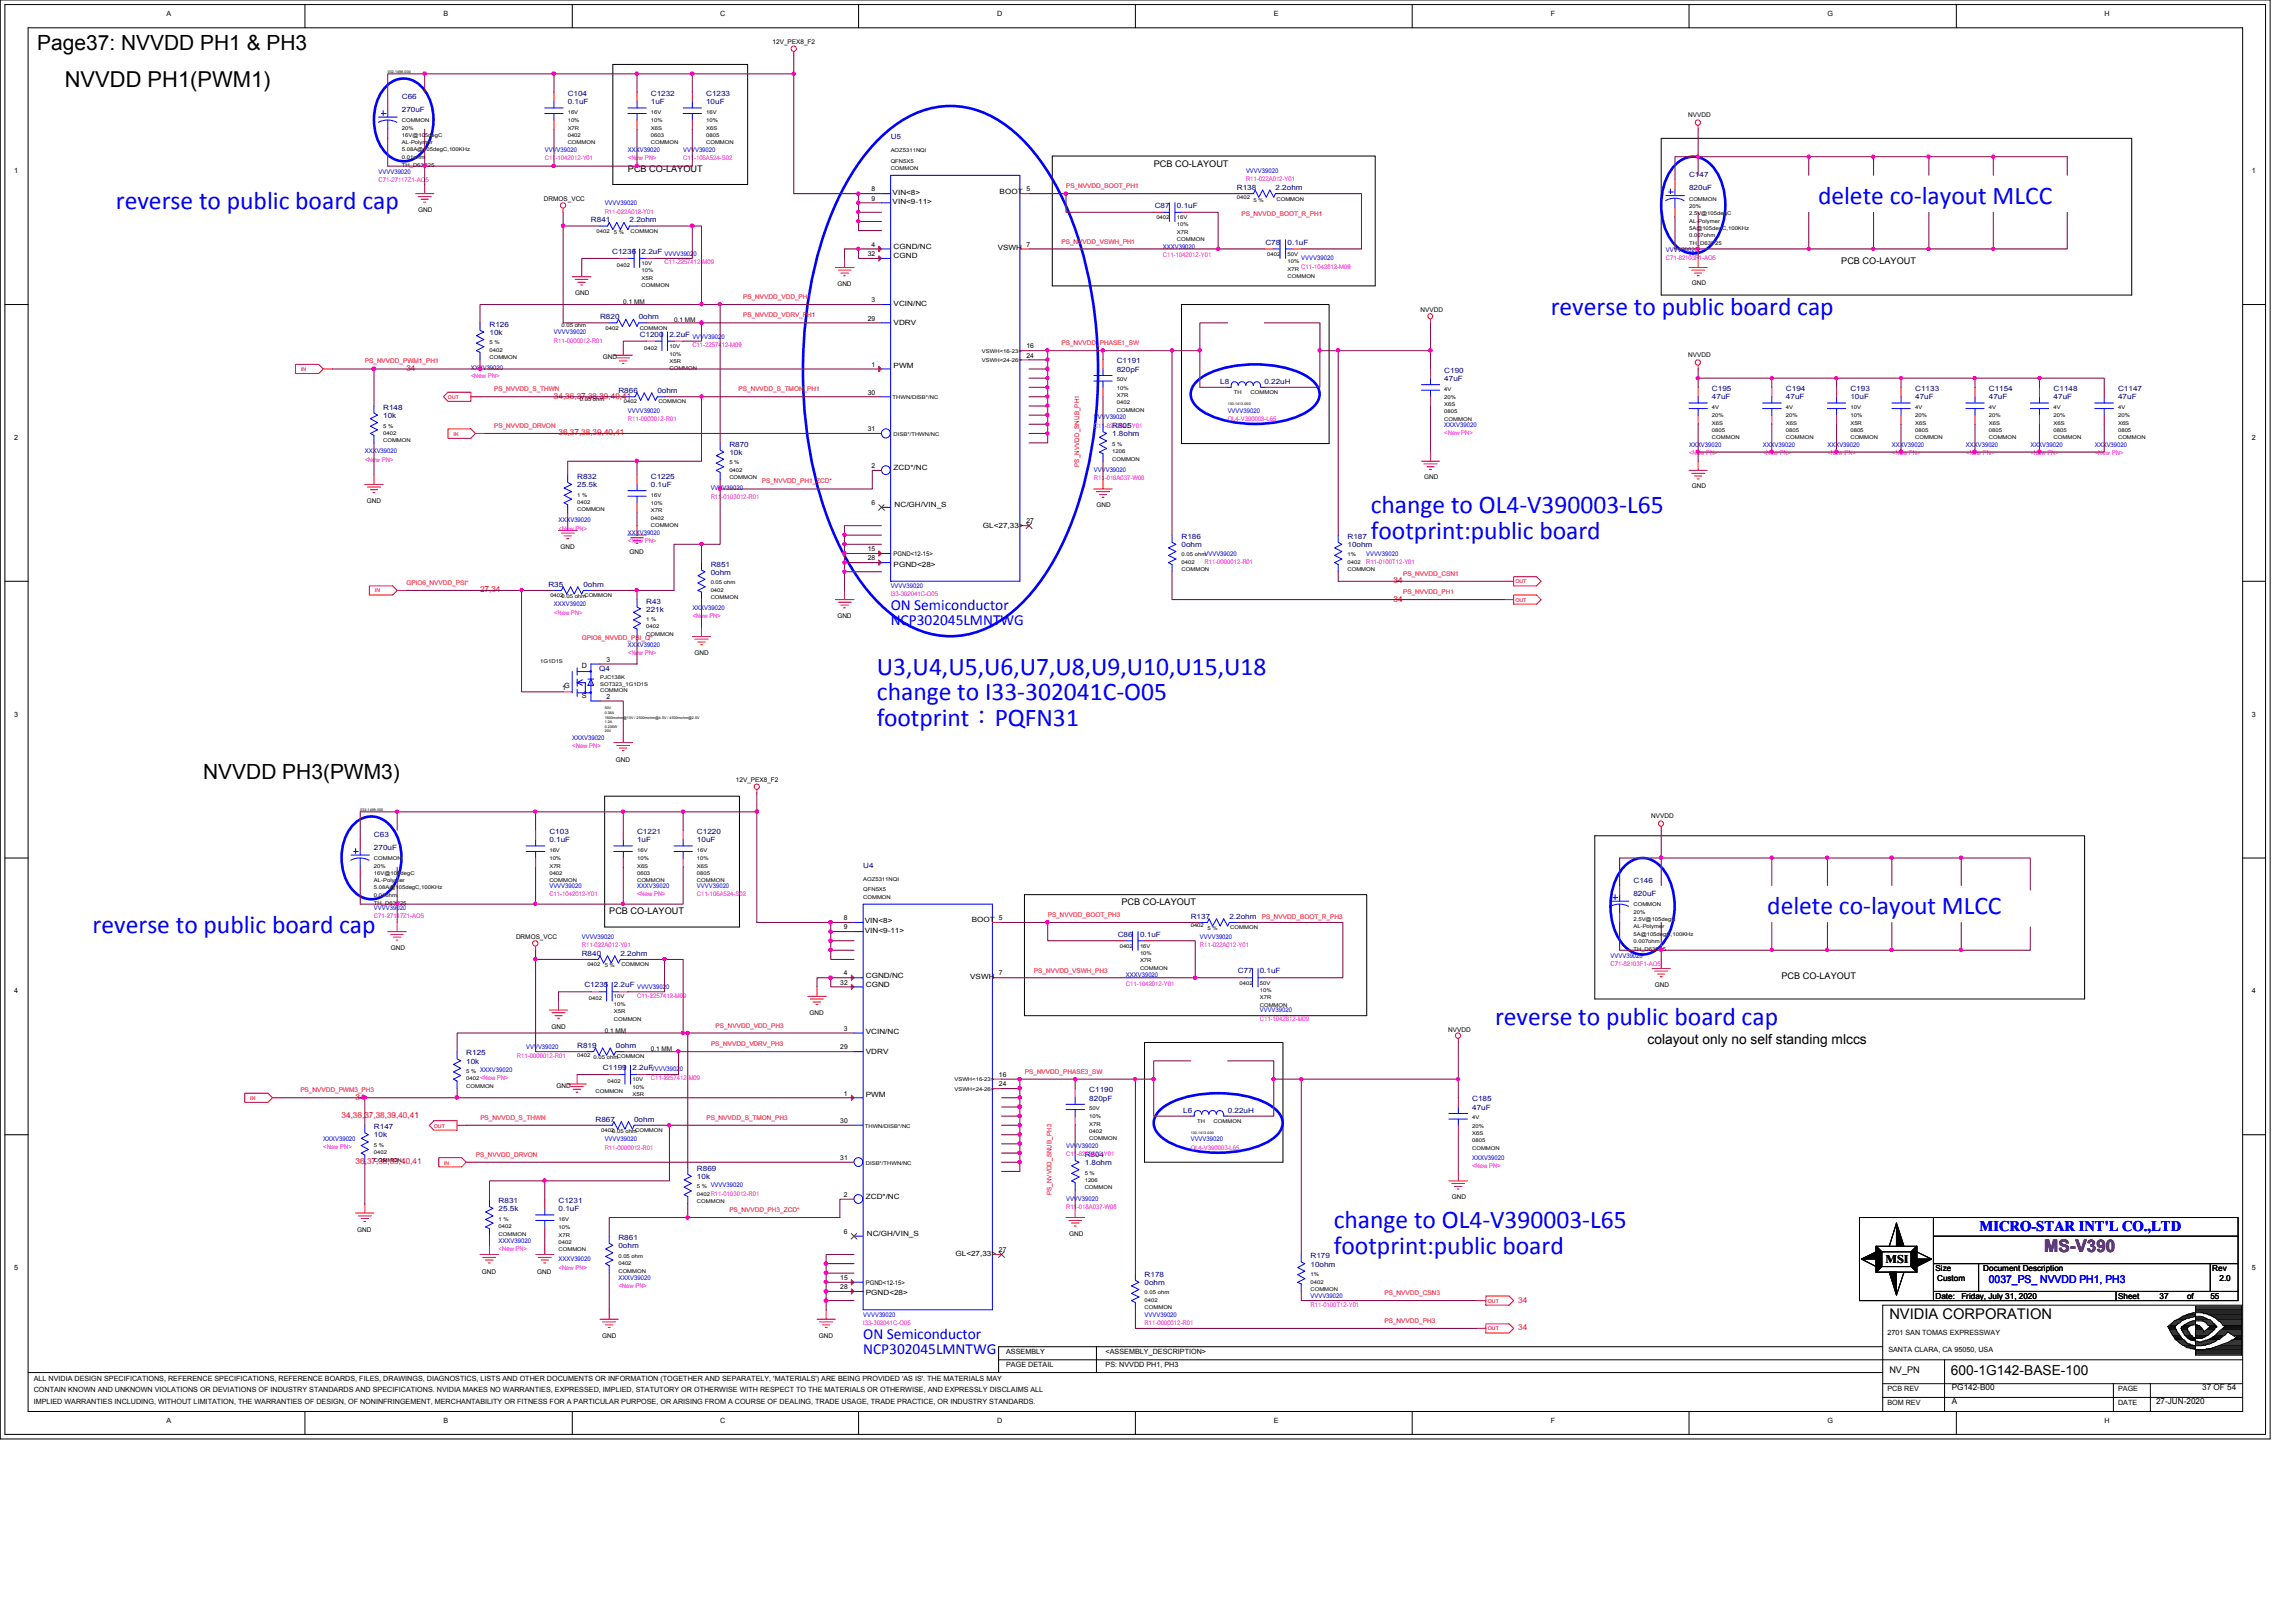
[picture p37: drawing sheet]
<svg xmlns="http://www.w3.org/2000/svg" width="297mm" height="210mm" viewBox="0 0 297 210" stroke-linecap="round" stroke-linejoin="round" font-family="sans-serif">
<defs><g id="words">
<g font-size="3.3" fill="#00f">
<text x="15" y="27">reverse to public board cap</text>
<text x="235.2" y="26.4">delete co-layout MLCC</text>
<text x="200.6" y="40.7">reverse to public board cap</text>
<text x="177.3" y="66.4">change to OL4-V390003-L65</text>
<text x="177.3" y="69.7">footprint:public board</text>
<text x="113.5" y="87.3">U3,U4,U5,U6,U7,U8,U9,U10,U15,U18</text>
<text x="113.5" y="90.6">change to I33-302041C-O05</text>
<text x="113.5" y="93.9">footprint：PQFN31</text>
<text x="228.6" y="118.3">delete co-layout MLCC</text>
<text x="12" y="120.7">reverse to public board cap</text>
<text x="193.4" y="132.7">reverse to public board cap</text>
<text x="172.5" y="158.9">change to OL4-V390003-L65</text>
<text x="172.5" y="162.2">footprint:public board</text>
</g>
<text font-size="2.8" x="8.4" y="11.3">NVVDD PH1(PWM1)</text>
<g font-size="2.7">
<text x="4.8" y="6.5">Page37: NVVDD PH1 &amp; PH3</text>
<text x="26.3" y="100.8">NVVDD PH3(PWM3)</text>
</g>
<text font-size="2.2" fill="#400080" x="264.5" y="162.1">MS-V390</text>
<g font-size="2" fill="#00f">
<text x="115.2" y="78.9">ON Semiconductor</text>
<text x="115.2" y="80.9">NCP302045LMNTWG</text>
<text x="111.7" y="173.2">ON Semiconductor</text>
<text x="111.7" y="175.2">NCP302045LMNTWG</text>
</g>
<text font-size="1.9" fill="#00f" x="256.1" y="159.3">MICRO-STAR INT'L CO.,LTD</text>
<text font-size="1.9" x="244.4" y="170.7">NVIDIA CORPORATION</text>
<g font-size="1.8">
<text x="213.1" y="135.1">colayout only no self standing mlccs</text>
<text x="252.4" y="177.9">600-1G142-BASE-100</text>
</g>
<text font-size="1.5" x="243.9" y="163.4">MSI</text>
<text font-size="1.4" fill="#00f" x="257.3" y="166.1">0037_PS_ NVVDD PH1, PH3</text>
<g font-size="1.2">
<text x="81.2" y="22.2">PCB CO-LAYOUT</text>
<text x="149.3" y="21.6">PCB CO-LAYOUT</text>
<text x="238.2" y="34.2">PCB CO-LAYOUT</text>
<text x="78.8" y="118.3">PCB CO-LAYOUT</text>
<text x="145.1" y="117.1">PCB CO-LAYOUT</text>
<text x="230.5" y="126.7">PCB CO-LAYOUT</text>
<text x="244.4" y="177.7">NV_PN</text>
</g>
<g font-size="1.1" fill="#f00">
<text x="52.6" y="48">34</text>
<text x="71.7" y="51.6">34,36,37,38,39,40,41</text>
<text x="72.3" y="56.3">36,37,38,39,40,41</text>
<text x="62.1" y="76.7">27,34</text>
<text x="180.3" y="77.9">34</text>
<text x="180.3" y="75.5">34</text>
<text x="46" y="142.3">34</text>
<text x="44.2" y="144.7">34,36,37,38,39,40,41</text>
<text x="46" y="150.7">36,37,38,39,40,41</text>
<text x="196.4" y="172.2">34</text>
<text x="196.4" y="168.6">34</text>
</g>
<g font-size="1.1">
<text x="250.4" y="164.5">Size</text>
<text x="250.6" y="165.7">Custom</text>
<text x="256.6" y="164.5">Document Description</text>
<text x="286.2" y="164.5">Rev</text>
<text x="287.1" y="165.7">2.0</text>
<text x="250.4" y="168.1">Date:</text>
<text x="253.7" y="168.1">Friday, July 31, 2020</text>
<text x="274" y="168.1">Sheet</text>
<text x="279.4" y="168.1">37</text>
<text x="283" y="168.1">of</text>
<text x="286" y="168.1">55</text>
<text x="252.5" y="179.9">PG142-B00</text>
<text x="284.9" y="179.9">37 OF 54</text>
<text x="252.5" y="181.7">A</text>
<text x="278.9" y="181.7">27-JUN-2020</text>
</g>
<g font-size=".9">
<text x="21.5" y="2">A</text>
<text x="57.4" y="2">B</text>
<text x="93.2" y="2">C</text>
<text x="129" y="2">D</text>
<text x="164.8" y="2">E</text>
<text x="200.6" y="2">F</text>
<text x="236.4" y="2">G</text>
<text x="272.2" y="2">H</text>
<text x="1.8" y="22.4">1</text>
<text x="291.3" y="22.4">1</text>
<text x="112.7" y="24.8">8</text>
<text x="112.7" y="26">9</text>
<text x="115.5" y="25.2">VIN&lt;8&gt;</text>
<text x="115.5" y="26.4">VIN&lt;9-11&gt;</text>
<text x="129.3" y="25.1">BOOT</text>
<text x="132.8" y="24.8">5</text>
<text x="112.3" y="33.1">32</text>
<text x="112.7" y="31.9">4</text>
<text x="115.6" y="32.3">CGND/NC</text>
<text x="115.6" y="33.4">CGND</text>
<text x="129.1" y="32.3">VSWH</text>
<text x="132.8" y="31.9">7</text>
<text x="112.3" y="41.5">29</text>
<text x="112.7" y="39.1">3</text>
<text x="115.6" y="39.5">VCIN/NC</text>
<text x="112.7" y="47.5">1</text>
<text x="115.6" y="47.6">PWM</text>
<text x="115.6" y="42">VDRV</text>
<text x="132.8" y="45.1">16</text>
<text x="132.8" y="46.3">24</text>
<text x="112.3" y="51.1">30</text>
<text x="1.8" y="56.9">2</text>
<text x="112.3" y="55.8">31</text>
<text x="291.3" y="56.9">2</text>
<text x="112.7" y="60.6">2</text>
<text x="112.7" y="65.4">6</text>
<text x="115.6" y="60.9">ZCD*/NC</text>
<text x="115.7" y="65.7">NC/GH/VIN_S</text>
<text x="112.3" y="71.3">15</text>
<text x="127.2" y="68.3">GL&lt;27,33&gt;</text>
<text x="132.8" y="67.7">27</text>
<text x="112.3" y="72.5">28</text>
<text x="115.6" y="73.3">PGND&lt;28&gt;</text>
<text x="72.7" y="89.2">1G</text>
<text x="75.3" y="86.4">D</text>
<text x="78.5" y="85.6">3</text>
<text x="1.8" y="92.8">3</text>
<text x="75.3" y="90.4">S</text>
<text x="78.5" y="90.4">2</text>
<text x="291.3" y="92.8">3</text>
<text x="109.2" y="119.1">8</text>
<text x="111.9" y="119.5">VIN&lt;8&gt;</text>
<text x="125.7" y="119.4">BOOT</text>
<text x="129.2" y="119.1">5</text>
<text x="109.2" y="120.3">9</text>
<text x="111.9" y="120.7">VIN&lt;9-11&gt;</text>
<text x="1.8" y="128.6">4</text>
<text x="108.7" y="127.4">32</text>
<text x="109.2" y="126.2">4</text>
<text x="112" y="126.5">CGND/NC</text>
<text x="112" y="127.8">CGND</text>
<text x="125.5" y="126.7">VSWH</text>
<text x="129.2" y="126.2">7</text>
<text x="291.3" y="128.6">4</text>
<text x="108.7" y="135.8">29</text>
<text x="109.2" y="133.4">3</text>
<text x="112" y="133.8">VCIN/NC</text>
<text x="112" y="136.4">VDRV</text>
<text x="109.2" y="141.8">1</text>
<text x="112" y="141.9">PWM</text>
<text x="129.2" y="139.4">16</text>
<text x="129.2" y="140.6">24</text>
<text x="108.7" y="145.3">30</text>
<text x="108.7" y="150.1">31</text>
<text x="109.2" y="154.9">2</text>
<text x="112" y="155.2">ZCD*/NC</text>
<text x="109.2" y="159.7">6</text>
<text x="112.1" y="160">NC/GH/VIN_S</text>
<text x="1.8" y="164.4">5</text>
<text x="108.7" y="165.7">15</text>
<text x="108.7" y="166.8">28</text>
<text x="112" y="167.6">PGND&lt;28&gt;</text>
<text x="123.6" y="162.6">GL&lt;27,33&gt;</text>
<text x="129.2" y="162.1">27</text>
<text x="291.3" y="164.4">5</text>
<text x="244.2" y="172.8">2701 SAN TOMAS EXPRESSWAY</text>
<text x="4.4" y="178.7">ALL NVIDIA DESIGN SPECIFICATIONS, REFERENCE SPECIFICATIONS, REFERENCE BOARDS, FILES, DRAWINGS, DIAGNOSTICS, LISTS AND OTHER DOCUMENTS OR INFORMATION (TOGETHER AND SEPARATELY, 'MATERIALS') ARE BEING PROVIDED 'AS IS'. THE MATERIALS MAY</text>
<text x="130.2" y="177">PAGE DETAIL</text>
<text x="130.2" y="175.3">ASSEMBLY</text>
<text x="143" y="175.3">&lt;ASSEMBLY_DESCRIPTION&gt;</text>
<text x="143" y="177">PS: NVVDD PH1, PH3</text>
<text x="244.3" y="174.9">SANTA CLARA, CA 95050, USA</text>
<text x="4.4" y="180.2">CONTAIN KNOWN AND UNKNOWN VIOLATIONS OR DEVIATIONS OF INDUSTRY STANDARDS AND SPECIFICATIONS. NVIDIA MAKES NO WARRANTIES, EXPRESSED, IMPLIED, STATUTORY OR OTHERWISE WITH RESPECT TO THE MATERIALS OR OTHERWISE, AND EXPRESSLY DISCLAIMS ALL</text>
<text x="4.4" y="181.7">IMPLIED WARRANTIES INCLUDING, WITHOUT LIMITATION, THE WARRANTIES OF DESIGN, OF NONINFRINGEMENT, MERCHANTABILITY OR FITNESS FOR A PARTICULAR PURPOSE, OR ARISING FROM A COURSE OF DEALING, TRADE USAGE, TRADE PRACTICE, OR INDUSTRY STANDARDS.</text>
<text x="21.5" y="184.1">A</text>
<text x="57.4" y="184.1">B</text>
<text x="93.2" y="184.1">C</text>
<text x="129" y="184.1">D</text>
<text x="164.8" y="184.1">E</text>
<text x="200.6" y="184.1">F</text>
<text x="236.4" y="184.1">G</text>
<text x="244.2" y="181.8">BOM REV</text>
<text x="244.2" y="180">PCB REV</text>
<text x="272.2" y="184.1">H</text>
<text x="274" y="180">PAGE</text>
<text x="274" y="181.8">DATE</text>
</g>
<g font-size=".9" fill="#000080">
<text x="52" y="12.8">C66</text>
<text x="52" y="14.4">270uF</text>
<text x="73.4" y="13.5">0.1uF</text>
<text x="73.4" y="12.4">C104</text>
<text x="84.2" y="12.4">C1232</text>
<text x="84.2" y="13.5">1uF</text>
<text x="91.4" y="12.4">C1233</text>
<text x="91.4" y="13.5">10uF</text>
<text x="115.2" y="18">U5</text>
<text x="218.5" y="22.9">C147</text>
<text x="76.5" y="28.8">R841</text>
<text x="81.4" y="28.8">2.2ohm</text>
<text x="149.4" y="26.9">C87</text>
<text x="152.3" y="26.9">0.1uF</text>
<text x="160" y="24.6">R138</text>
<text x="165" y="24.6">2.2ohm</text>
<text x="218.5" y="24.6">820uF</text>
<text x="79.2" y="32.9">C1236</text>
<text x="83" y="32.9">2.2uF</text>
<text x="163.7" y="31.7">C78</text>
<text x="166.6" y="31.7">0.1uF</text>
<text x="77.6" y="41.3">R820</text>
<text x="82.6" y="41.3">0ohm</text>
<text x="63.3" y="43.3">10k</text>
<text x="63.3" y="42.3">R126</text>
<text x="82.8" y="43.6">C1200</text>
<text x="86.6" y="43.6">2.2uF</text>
<text x="144.5" y="47">C1191</text>
<text x="49.6" y="53">R148</text>
<text x="80" y="50.9">R866</text>
<text x="85" y="50.9">0ohm</text>
<text x="144.5" y="48.1">820pF</text>
<text x="157.9" y="49.7">L8</text>
<text x="163.6" y="49.7">0.22uH</text>
<text x="186.9" y="48.3">C190</text>
<text x="186.9" y="49.3">47uF</text>
<text x="221.5" y="50.6">C195</text>
<text x="221.5" y="51.7">47uF</text>
<text x="231.1" y="51.7">47uF</text>
<text x="231.1" y="50.6">C194</text>
<text x="239.4" y="51.7">10uF</text>
<text x="239.4" y="50.6">C193</text>
<text x="247.8" y="51.7">47uF</text>
<text x="247.8" y="50.6">C1133</text>
<text x="257.3" y="51.7">47uF</text>
<text x="257.3" y="50.6">C1154</text>
<text x="265.7" y="50.6">C1148</text>
<text x="265.7" y="51.7">47uF</text>
<text x="274" y="51.7">47uF</text>
<text x="274" y="50.6">C1147</text>
<text x="49.6" y="54.1">10k</text>
<text x="94.4" y="58.9">10k</text>
<text x="94.4" y="57.8">R870</text>
<text x="143.9" y="55.4">R805</text>
<text x="143.9" y="56.5">1.8ohm</text>
<text x="74.7" y="62">R832</text>
<text x="74.7" y="63">25.5k</text>
<text x="84.2" y="62">C1225</text>
<text x="84.2" y="63">0.1uF</text>
<text x="152.9" y="70.8">0ohm</text>
<text x="152.9" y="69.7">R186</text>
<text x="174.3" y="70.8">10ohm</text>
<text x="174.3" y="69.7">R187</text>
<text x="70.9" y="75.9">R35</text>
<text x="75.5" y="75.9">0ohm</text>
<text x="91.9" y="73.3">R851</text>
<text x="91.9" y="74.4">0ohm</text>
<text x="83.6" y="78.1">R43</text>
<text x="83.6" y="79.2">221k</text>
<text x="77.5" y="86.8">Q4</text>
<text x="71.1" y="107.9">C103</text>
<text x="82.4" y="107.9">C1221</text>
<text x="90.2" y="107.9">C1220</text>
<text x="48.4" y="108.3">C63</text>
<text x="48.4" y="109.9">270uF</text>
<text x="71.1" y="109">0.1uF</text>
<text x="82.4" y="109">1uF</text>
<text x="90.2" y="109">10uF</text>
<text x="111.7" y="112.4">U4</text>
<text x="154" y="118.9">R137</text>
<text x="159" y="118.9">2.2ohm</text>
<text x="211.3" y="115.9">820uF</text>
<text x="211.3" y="114.3">C146</text>
<text x="75.3" y="123.7">R840</text>
<text x="80.3" y="123.7">2.2ohm</text>
<text x="144.6" y="121.2">C86</text>
<text x="147.5" y="121.2">0.1uF</text>
<text x="160.1" y="125.9">C77</text>
<text x="163" y="125.9">0.1uF</text>
<text x="75.6" y="127.8">C1235</text>
<text x="79.4" y="127.8">2.2uF</text>
<text x="60.3" y="137.7">10k</text>
<text x="60.3" y="136.6">R125</text>
<text x="74.7" y="135.6">R819</text>
<text x="79.7" y="135.6">0ohm</text>
<text x="78" y="138.5">C1199</text>
<text x="81.8" y="138.5">2.2uFVVVV39020</text>
<text x="140.9" y="141.4">C1190</text>
<text x="140.9" y="142.5">820pF</text>
<text x="153.1" y="144">L6</text>
<text x="158.8" y="144">0.22uH</text>
<text x="190.5" y="143.6">47uF</text>
<text x="190.5" y="142.5">C185</text>
<text x="48.4" y="147.2">10k</text>
<text x="48.4" y="146.1">R147</text>
<text x="77" y="145.2">R867</text>
<text x="82" y="145.2">0ohm</text>
<text x="140.3" y="149.7">R804</text>
<text x="64.5" y="155.7">R831</text>
<text x="72.3" y="155.7">C1231</text>
<text x="90.2" y="151.5">R869</text>
<text x="90.2" y="152.6">10k</text>
<text x="140.3" y="150.8">1.8ohm</text>
<text x="64.5" y="156.8">25.5k</text>
<text x="72.3" y="156.8">0.1uF</text>
<text x="80" y="160.4">R861</text>
<text x="80" y="161.5">0ohm</text>
<text x="148.1" y="166.3">0ohm</text>
<text x="148.1" y="165.2">R178</text>
<text x="169.5" y="163.9">10ohm</text>
<text x="169.5" y="162.9">R179</text>
</g>
<g font-size=".8">
<text x="99.9" y="5.7">12V_PEX8_F2</text>
<text x="218.4" y="15.2">NVVDD</text>
<text x="54.1" y="27.4">GND</text>
<text x="70.4" y="26">DRMOS_VCC</text>
<text x="74.4" y="38.1">GND</text>
<text x="80.6" y="39.3">0.1 MM</text>
<text x="87.2" y="41.7">0.1 MM</text>
<text x="108.3" y="37">GND</text>
<text x="183.8" y="40.4">NVVDD</text>
<text x="218.9" y="36.9">GND</text>
<text x="78" y="46.5">GND</text>
<text x="218.4" y="46.2">NVVDD</text>
<text x="47.5" y="65.1">GND</text>
<text x="141.9" y="65.6">GND</text>
<text x="184.2" y="62">GND</text>
<text x="218.9" y="63.2">GND</text>
<text x="72.5" y="71.1">GND</text>
<text x="81.4" y="71.7">GND</text>
<text x="115.6" y="71.9">PGND&lt;12-15&gt;</text>
<text x="108.3" y="80">GND</text>
<text x="89.8" y="84.8">GND</text>
<text x="79.7" y="98.6">GND</text>
<text x="95.2" y="101.2">12V_PEX8_F2</text>
<text x="213.6" y="105.9">NVVDD</text>
<text x="50.5" y="122.9">GND</text>
<text x="66.8" y="121.5">DRMOS_VCC</text>
<text x="104.7" y="131.4">GND</text>
<text x="214.1" y="127.7">GND</text>
<text x="71.3" y="133.1">GND</text>
<text x="78.2" y="133.6">0.1 MM</text>
<text x="84.2" y="136">0.1 MM</text>
<text x="187.4" y="133.5">NVVDD</text>
<text x="72" y="140.8">GND</text>
<text x="187.8" y="155.1">GND</text>
<text x="46.2" y="159.4">GND</text>
<text x="138.3" y="159.9">GND</text>
<text x="62.4" y="164.8">GND</text>
<text x="69.5" y="164.8">GND</text>
<text x="112" y="166.2">PGND&lt;12-15&gt;</text>
<text x="77.9" y="173.1">GND</text>
<text x="105.9" y="173.1">GND</text>
</g>
<g font-size=".8" fill="#00f">
<text x="49" y="22.5">VVVV39020</text>
<text x="70.5" y="19.6">VVVV39020</text>
<text x="81.2" y="19.6">XXXV39020</text>
<text x="88.4" y="19.6">VVVV39020</text>
<text x="161.2" y="22.4">VVVV39020</text>
<text x="78.2" y="26.5">VVVV39020</text>
<text x="86" y="33.1">VVVV39020</text>
<text x="150.4" y="32.2">XXXV39020</text>
<text x="168.4" y="33.7">VVVV39020</text>
<text x="215.5" y="32.6">VVVV39020</text>
<text x="60.9" y="47.9">XXXV39020</text>
<text x="71.7" y="43.3">VVVV39020</text>
<text x="89.6" y="43.9">VVVV39020</text>
<text x="81.2" y="53.4">VVVV39020</text>
<text x="158.8" y="53.4">VVVV39020</text>
<text x="47.2" y="58.7">XXXV39020</text>
<text x="141.5" y="54.2">VVVV39020</text>
<text x="186.9" y="55.2">XXXV39020</text>
<text x="218.5" y="57.8">XXXV39020</text>
<text x="228" y="57.8">XXXV39020</text>
<text x="236.4" y="57.8">XXXV39020</text>
<text x="244.8" y="57.8">XXXV39020</text>
<text x="254.3" y="57.8">XXXV39020</text>
<text x="262.7" y="57.8">XXXV39020</text>
<text x="271" y="57.8">XXXV39020</text>
<text x="91.9" y="63.5">VVVV39020</text>
<text x="141.5" y="61">VVVV39020</text>
<text x="72.3" y="67.6">XXXV39020</text>
<text x="81.2" y="69.2">XXXV39020</text>
<text x="155.8" y="71.9">VVVV39020</text>
<text x="176.7" y="71.9">VVVV39020</text>
<text x="115.2" y="76.1">VVVV39020</text>
<text x="71.7" y="78.5">XXXV39020</text>
<text x="81.2" y="83.7">XXXV39020</text>
<text x="89.6" y="79">XXXV39020</text>
<text x="74" y="95.8">XXXV39020</text>
<text x="48.4" y="117.8">VVVV39020</text>
<text x="71.1" y="114.9">VVVV39020</text>
<text x="82.4" y="114.9">XXXV39020</text>
<text x="90.2" y="114.9">VVVV39020</text>
<text x="75.3" y="121.5">VVVV39020</text>
<text x="155.2" y="121.5">VVVV39020</text>
<text x="208.4" y="124">VVVV39020</text>
<text x="82.4" y="128">VVVV39020</text>
<text x="145.7" y="126.4">XXXV39020</text>
<text x="163" y="131">VVVV39020</text>
<text x="68.1" y="135.8">VVVV39020</text>
<text x="62.1" y="138.8">XXXV39020</text>
<text x="41.8" y="147.6">XXXV39020</text>
<text x="78.2" y="147.7">VVVV39020</text>
<text x="137.9" y="148.5">VVVV39020</text>
<text x="154" y="147.7">VVVV39020</text>
<text x="91.9" y="153.7">VVVV39020</text>
<text x="137.9" y="155.4">VVVV39020</text>
<text x="190.5" y="150.1">XXXV39020</text>
<text x="64.5" y="160.9">XXXV39020</text>
<text x="72.3" y="163.2">XXXV39020</text>
<text x="80" y="165.6">XXXV39020</text>
<text x="111.7" y="170.4">VVVV39020</text>
<text x="148.1" y="170.4">VVVV39020</text>
<text x="169.5" y="168">VVVV39020</text>
</g>
<g font-size=".8" fill="#f0f">
<text x="49" y="23.6">C71-27117Z1-AO5</text>
<text x="70.5" y="20.7">C11-1042012-Y01</text>
<text x="81.2" y="20.7">&lt;New PN&gt;</text>
<text x="88.4" y="20.7">C11-106A524-S02</text>
<text x="161.2" y="23.5">R11-022A012-Y01</text>
<text x="78.2" y="27.6">R11-022A012-Y01</text>
<text x="86" y="34.2">C11-2257412-M09</text>
<text x="150.4" y="33.2">C11-1042012-Y01</text>
<text x="168.4" y="34.8">C11-1042812-M09</text>
<text x="215.5" y="33.7">C71-82103F1-AO5</text>
<text x="71.7" y="44.3">R11-0000012-R01</text>
<text x="89.6" y="44.9">C11-2257412-M09</text>
<text x="60.9" y="49">&lt;New PN&gt;</text>
<text x="47.2" y="59.7">&lt;New PN&gt;</text>
<text x="81.2" y="54.5">R11-0000012-R01</text>
<text x="141.5" y="55.3">C11-8212822-Y01</text>
<text x="158.8" y="54.5">OL4-V390003-L65</text>
<text x="186.9" y="56.3">&lt;New PN&gt;</text>
<text x="218.5" y="58.9">&lt;New PN&gt;</text>
<text x="228" y="58.9">&lt;New PN&gt;</text>
<text x="236.4" y="58.9">&lt;New PN&gt;</text>
<text x="244.8" y="58.9">&lt;New PN&gt;</text>
<text x="254.3" y="58.9">&lt;New PN&gt;</text>
<text x="262.7" y="58.9">&lt;New PN&gt;</text>
<text x="271" y="58.9">&lt;New PN&gt;</text>
<text x="91.9" y="64.5">R11-0103012-R01</text>
<text x="141.5" y="62.1">R11-018A037-W08</text>
<text x="72.3" y="68.7">&lt;New PN&gt;</text>
<text x="81.2" y="70.2">&lt;New PN&gt;</text>
<text x="115.2" y="77.2">I33-302041C-O05</text>
<text x="155.8" y="73">R11-0000012-R01</text>
<text x="176.7" y="73">R11-0100T12-Y01</text>
<text x="71.7" y="79.5">&lt;New PN&gt;</text>
<text x="89.6" y="80">&lt;New PN&gt;</text>
<text x="81.2" y="84.8">&lt;New PN&gt;</text>
<text x="74" y="96.9">&lt;New PN&gt;</text>
<text x="48.4" y="118.8">C71-27117Z1-AO5</text>
<text x="71.1" y="116">C11-1042012-Y01</text>
<text x="82.4" y="116">&lt;New PN&gt;</text>
<text x="90.2" y="116">C11-106A524-S02</text>
<text x="75.3" y="122.5">R11-022A012-Y01</text>
<text x="155.2" y="122.5">R11-022A012-Y01</text>
<text x="208.4" y="125.1">C71-82103F1-AO5</text>
<text x="82.4" y="129.1">C11-2257412-M09</text>
<text x="145.7" y="127.6">C11-1042012-Y01</text>
<text x="66.9" y="136.9">R11-0000012-R01</text>
<text x="163" y="132.1">C11-1042812-M09</text>
<text x="62.1" y="139.8">&lt;New PN&gt;</text>
<text x="84.2" y="139.7">C11-2257412-M09</text>
<text x="41.8" y="148.7">&lt;New PN&gt;</text>
<text x="78.2" y="148.8">R11-0000012-R01</text>
<text x="137.9" y="149.6">C11-8212822-Y01</text>
<text x="154" y="148.8">OL4-V390003-L65</text>
<text x="91.9" y="154.8">R11-0103012-R01</text>
<text x="190.5" y="151.2">&lt;New PN&gt;</text>
<text x="64.5" y="161.9">&lt;New PN&gt;</text>
<text x="137.9" y="156.4">R11-018A037-W08</text>
<text x="72.3" y="164.3">&lt;New PN&gt;</text>
<text x="80" y="166.7">&lt;New PN&gt;</text>
<text x="111.7" y="171.5">I33-302041C-O05</text>
<text x="148.1" y="171.5">R11-0000012-R01</text>
<text x="169.5" y="169.1">R11-0100T12-Y01</text>
</g>
<g font-size=".8" fill="#f00">
<text x="137.9" y="24.4">PS_NVVDD_BOOT_PH1</text>
<text x="160.6" y="27.9">PS_NVVDD_BOOT_R_PH1</text>
<text x="137.3" y="31.5">PS_NVVDD_VSWH_PH1</text>
<text x="96.1" y="38.7">PS_NVVDD_VDD_PH1</text>
<text x="96.1" y="41.1">PS_NVVDD_VDRV_PH1</text>
<text x="47.2" y="47">PS_NVVDD_PWM1_PH1</text>
<text x="137.3" y="44.7">PS_NVVDD_PHASE1_SW</text>
<text x="63.9" y="50.6">PS_NVVDD_S_THWN</text>
<text x="95.5" y="50.6">PS_NVVDD_S_TMON_PH1</text>
<text x="63.9" y="55.4">PS_NVVDD_DRVON</text>
<text x="98.5" y="62.6">PS_NVVDD_PH1_ZCD*</text>
<text x="139.6" y="60.4" transform="rotate(-90 139.6 60.4)">PS_NVVDD_SNUB_PH1</text>
<text x="52.6" y="75.7">GPIO6_NVVDD_PSI*</text>
<text x="181.5" y="74.5">PS_NVVDD_CSN1</text>
<text x="181.5" y="76.9">PS_NVVDD_PH1</text>
<text x="75.3" y="82.8">GPIO6_NVVDD_PSI_Q*</text>
<text x="135.5" y="118.7">PS_NVVDD_BOOT_PH3</text>
<text x="163.2" y="118.9">PS_NVVDD_BOOT_R_PH3</text>
<text x="133.8" y="125.9">PS_NVVDD_VSWH_PH3</text>
<text x="92" y="135.4">PS_NVVDD_VDRV_PH3</text>
<text x="92.6" y="133">PS_NVVDD_VDD_PH3</text>
<text x="38.9" y="141.4">PS_NVVDD_PWM3_PH3</text>
<text x="132.6" y="139">PS_NVVDD_PHASE3_SW</text>
<text x="61.5" y="149.7">PS_NVVDD_DRVON</text>
<text x="62.1" y="144.9">PS_NVVDD_S_THWN</text>
<text x="91.4" y="144.9">PS_NVVDD_S_TMON_PH3</text>
<text x="136" y="154.7" transform="rotate(-90 136 154.7)">PS_NVVDD_SNUB_PH3</text>
<text x="94.4" y="156.9">PS_NVVDD_PH3_ZCD*</text>
<text x="179.1" y="167.6">PS_NVVDD_CSN3</text>
<text x="179.1" y="171.2">PS_NVVDD_PH3</text>
</g>
<g font-size=".7">
<text x="52" y="16.8">20%</text>
<text x="52" y="17.7">16V@105degC</text>
<text x="52" y="15.8">COMMON</text>
<text x="73.4" y="17.7">0402</text>
<text x="73.4" y="16.8">X7R</text>
<text x="73.4" y="15.8">10%</text>
<text x="73.4" y="14.7">16V</text>
<text x="84.2" y="14.7">16V</text>
<text x="84.2" y="17.7">0603</text>
<text x="84.2" y="15.8">10%</text>
<text x="84.2" y="16.8">X6S</text>
<text x="91.4" y="15.8">10%</text>
<text x="91.4" y="14.7">16V</text>
<text x="91.4" y="17.7">0805</text>
<text x="91.4" y="16.8">X6S</text>
<text x="52" y="21.5">TH_D63P25</text>
<text x="52" y="20.6">0.01ohm</text>
<text x="52" y="19.6">5.08A@105degC,100KHz</text>
<text x="52" y="18.7">AL-Polymer</text>
<text x="73.4" y="18.7">COMMON</text>
<text x="84.2" y="18.7">COMMON</text>
<text x="91.4" y="18.7">COMMON</text>
<text x="115.2" y="22">COMMON</text>
<text x="115.2" y="19.7">AOZ5311NQI</text>
<text x="115.2" y="21">QFN5X5</text>
<text x="149.6" y="28.3">0402</text>
<text x="152.3" y="29.3">10%</text>
<text x="152.3" y="28.3">16V</text>
<text x="160" y="25.7">0402</text>
<text x="162.2" y="26.1">5 %</text>
<text x="165.1" y="26">COMMON</text>
<text x="218.5" y="29.8">5A@105degC,100KHz</text>
<text x="218.5" y="28.8">AL-Polymer</text>
<text x="218.5" y="27.9">2.5V@105degC</text>
<text x="218.5" y="26">COMMON</text>
<text x="218.5" y="26.9">20%</text>
<text x="77.2" y="30.1">0402</text>
<text x="79.4" y="30.2">5 %</text>
<text x="79.8" y="34.5">0402</text>
<text x="81.6" y="30.1">COMMON</text>
<text x="83" y="35.3">10%</text>
<text x="83" y="34.3">10V</text>
<text x="152.3" y="31.2">COMMON</text>
<text x="152.3" y="30.2">X7R</text>
<text x="164" y="33.1">0402</text>
<text x="166.6" y="36">COMMON</text>
<text x="166.6" y="34.1">10%</text>
<text x="166.6" y="35">X7R</text>
<text x="166.6" y="33.1">50V</text>
<text x="218.5" y="30.7">0.007ohm</text>
<text x="218.5" y="31.7">TH_D63P25</text>
<text x="83" y="37.2">COMMON</text>
<text x="83" y="36.2">X5R</text>
<text x="63.3" y="46.5">COMMON</text>
<text x="63.3" y="44.6">5 %</text>
<text x="63.3" y="45.5">0402</text>
<text x="72.6" y="42.3">0.05 ohm</text>
<text x="78.4" y="42.7">0402</text>
<text x="82.8" y="42.7">COMMON</text>
<text x="83.4" y="45.3">0402</text>
<text x="86.6" y="47.9">COMMON</text>
<text x="86.6" y="46.9">X5R</text>
<text x="86.6" y="45">10V</text>
<text x="86.6" y="46">10%</text>
<text x="127" y="45.6">VSWH&lt;16-23&gt;</text>
<text x="127" y="46.8">VSWH&lt;24-26&gt;</text>
<text x="75" y="51.9">0.05 ohm</text>
<text x="80.7" y="52.2">0402</text>
<text x="85.2" y="52.2">COMMON</text>
<text x="115.5" y="51.6">THWN/DISB*/NC</text>
<text x="144.5" y="49.4">50V</text>
<text x="144.5" y="53.3">COMMON</text>
<text x="144.5" y="52.3">0402</text>
<text x="144.5" y="51.4">X7R</text>
<text x="144.5" y="50.4">10%</text>
<text x="159.6" y="51">TH</text>
<text x="161.8" y="51">COMMON</text>
<text x="186.9" y="52.6">X6S</text>
<text x="186.9" y="51.6">20%</text>
<text x="186.9" y="50.5">4V</text>
<text x="186.9" y="53.5">0805</text>
<text x="221.5" y="52.9">4V</text>
<text x="231.1" y="52.9">4V</text>
<text x="239.4" y="52.9">10V</text>
<text x="247.8" y="52.9">4V</text>
<text x="257.3" y="52.9">4V</text>
<text x="265.7" y="52.9">4V</text>
<text x="274" y="52.9">4V</text>
<text x="49.6" y="56.3">0402</text>
<text x="49.6" y="55.3">5 %</text>
<text x="49.6" y="57.2">COMMON</text>
<text x="115.6" y="56.4">DISB*/THWN/NC</text>
<text x="143.9" y="58.7">1206</text>
<text x="143.9" y="57.7">5 %</text>
<text x="143.9" y="59.6">COMMON</text>
<text x="186.9" y="54.5">COMMON</text>
<text x="221.5" y="54">20%</text>
<text x="221.5" y="54.9">X6S</text>
<text x="221.5" y="55.9">0805</text>
<text x="221.5" y="56.9">COMMON</text>
<text x="231.1" y="54.9">X6S</text>
<text x="231.1" y="56.9">COMMON</text>
<text x="231.1" y="54">20%</text>
<text x="231.1" y="55.9">0805</text>
<text x="239.4" y="56.9">COMMON</text>
<text x="239.4" y="55.9">0805</text>
<text x="239.4" y="54">10%</text>
<text x="239.4" y="54.9">X5R</text>
<text x="247.8" y="54.9">X6S</text>
<text x="247.8" y="56.9">COMMON</text>
<text x="247.8" y="55.9">0805</text>
<text x="247.8" y="54">20%</text>
<text x="257.3" y="54">20%</text>
<text x="257.3" y="56.9">COMMON</text>
<text x="257.3" y="54.9">X6S</text>
<text x="257.3" y="55.9">0805</text>
<text x="265.7" y="55.9">0805</text>
<text x="265.7" y="54.9">X6S</text>
<text x="265.7" y="54">20%</text>
<text x="265.7" y="56.9">COMMON</text>
<text x="274" y="54.9">X6S</text>
<text x="274" y="55.9">0805</text>
<text x="274" y="56.9">COMMON</text>
<text x="274" y="54">20%</text>
<text x="74.7" y="64.3">1 %</text>
<text x="74.7" y="65.2">0402</text>
<text x="84.2" y="64.3">16V</text>
<text x="84.2" y="65.3">10%</text>
<text x="94.4" y="60.1">5 %</text>
<text x="94.4" y="62">COMMON</text>
<text x="94.4" y="61">0402</text>
<text x="74.7" y="66.2">COMMON</text>
<text x="84.2" y="67.3">0402</text>
<text x="84.2" y="68.2">COMMON</text>
<text x="84.2" y="66.3">X7R</text>
<text x="71.2" y="77.3">04020.05 ohmCOMMON</text>
<text x="91.9" y="75.6">0.05 ohm</text>
<text x="91.9" y="77.5">COMMON</text>
<text x="91.9" y="76.6">0402</text>
<text x="152.9" y="72">0.05 ohm</text>
<text x="152.9" y="73.9">COMMON</text>
<text x="152.9" y="73">0402</text>
<text x="174.3" y="73">0402</text>
<text x="174.3" y="73.9">COMMON</text>
<text x="174.3" y="72">1%</text>
<text x="83.6" y="80.4">1 %</text>
<text x="83.6" y="81.3">0402</text>
<text x="83.6" y="82.3">COMMON</text>
<text x="69.9" y="85.9">1G1D1S</text>
<text x="77.6" y="89.6">COMMON</text>
<text x="77.6" y="87.9">PJC138K</text>
<text x="77.6" y="88.7">SOT323_1G1D1S</text>
<text x="48.4" y="111.3">COMMON</text>
<text x="48.4" y="113.2">16V@105degC</text>
<text x="48.4" y="112.3">20%</text>
<text x="71.1" y="110.2">16V</text>
<text x="71.1" y="112.3">X7R</text>
<text x="71.1" y="113.2">0402</text>
<text x="71.1" y="111.3">10%</text>
<text x="82.4" y="113.2">0603</text>
<text x="82.4" y="112.3">X6S</text>
<text x="82.4" y="111.3">10%</text>
<text x="82.4" y="110.2">16V</text>
<text x="90.2" y="113.2">0805</text>
<text x="90.2" y="112.3">X6S</text>
<text x="90.2" y="111.3">10%</text>
<text x="90.2" y="110.2">16V</text>
<text x="48.4" y="115.1">5.08A@105degC,100KHz</text>
<text x="48.4" y="116.1">0.01ohm</text>
<text x="48.4" y="117.1">TH_D63P25</text>
<text x="48.4" y="114.2">AL-Polymer</text>
<text x="71.1" y="114.2">COMMON</text>
<text x="82.4" y="114.2">COMMON</text>
<text x="90.2" y="114.2">COMMON</text>
<text x="111.7" y="116.3">COMMON</text>
<text x="111.7" y="114">AOZ5311NQI</text>
<text x="111.7" y="115.4">QFN5X5</text>
<text x="211.3" y="118.2">20%</text>
<text x="211.3" y="119.2">2.5V@105degC</text>
<text x="211.3" y="117.3">COMMON</text>
<text x="76" y="125">0402</text>
<text x="78.2" y="125.1">5 %</text>
<text x="80.4" y="125">COMMON</text>
<text x="144.9" y="122.6">0402</text>
<text x="147.5" y="124.5">X7R</text>
<text x="147.5" y="122.6">16V</text>
<text x="147.5" y="125.5">COMMON</text>
<text x="147.5" y="123.6">10%</text>
<text x="154" y="120">0402</text>
<text x="156.2" y="120.4">5 %</text>
<text x="159.2" y="120.3">COMMON</text>
<text x="211.3" y="122">0.007ohm</text>
<text x="211.3" y="121.1">5A@105degC,100KHz</text>
<text x="211.3" y="123">TH_D63P25</text>
<text x="211.3" y="120.1">AL-Polymer</text>
<text x="76.2" y="129.5">0402</text>
<text x="79.4" y="129.2">10V</text>
<text x="79.4" y="130.2">10%</text>
<text x="79.4" y="131.1">X5R</text>
<text x="160.4" y="127.4">0402</text>
<text x="163" y="127.4">50V</text>
<text x="163" y="129.3">X7R</text>
<text x="163" y="128.4">10%</text>
<text x="163" y="130.3">COMMON</text>
<text x="74.7" y="136.7">0402</text>
<text x="76.8" y="137.1">0.05 ohmCOMMON</text>
<text x="79.4" y="132.1">COMMON</text>
<text x="60.3" y="140.8">COMMON</text>
<text x="60.3" y="139.8">0402</text>
<text x="60.3" y="138.9">5 %</text>
<text x="77" y="141.4">COMMON</text>
<text x="78.6" y="140.2">0402</text>
<text x="81.8" y="140">10V</text>
<text x="81.8" y="141.9">X5R</text>
<text x="81.8" y="140.9">10%</text>
<text x="123.5" y="140">VSWH&lt;16-23&gt;</text>
<text x="123.5" y="141.1">VSWH&lt;24-26&gt;</text>
<text x="140.9" y="143.6">50V</text>
<text x="48.4" y="148.4">5 %</text>
<text x="48.4" y="149.4">0402</text>
<text x="77.8" y="146.5">04020.05 ohmCOMMON</text>
<text x="111.9" y="145.9">THWN/DISB*/NC</text>
<text x="140.9" y="145.7">X7R</text>
<text x="140.9" y="147.6">COMMON</text>
<text x="140.9" y="146.6">0402</text>
<text x="140.9" y="144.7">10%</text>
<text x="154.9" y="145.3">TH</text>
<text x="157" y="145.3">COMMON</text>
<text x="190.5" y="145.9">20%</text>
<text x="190.5" y="144.9">4V</text>
<text x="190.5" y="147.8">0805</text>
<text x="190.5" y="148.8">COMMON</text>
<text x="190.5" y="146.9">X6S</text>
<text x="48.4" y="150.3">COMMON</text>
<text x="90.2" y="153.8">5 %</text>
<text x="90.2" y="155.7">COMMON</text>
<text x="90.2" y="154.8">0402</text>
<text x="112" y="150.7">DISB*/THWN/NC</text>
<text x="140.3" y="153">1206</text>
<text x="140.3" y="153.9">COMMON</text>
<text x="140.3" y="152">5 %</text>
<text x="64.5" y="159.9">COMMON</text>
<text x="64.5" y="158.9">0402</text>
<text x="64.5" y="158">1 %</text>
<text x="72.3" y="161">0402</text>
<text x="72.3" y="158">16V</text>
<text x="72.3" y="160">X7R</text>
<text x="72.3" y="159">10%</text>
<text x="72.3" y="161.9">COMMON</text>
<text x="80" y="162.8">0.05 ohm</text>
<text x="80" y="164.7">COMMON</text>
<text x="80" y="163.7">0402</text>
<text x="148.1" y="167.5">0.05 ohm</text>
<text x="169.5" y="167">COMMON</text>
<text x="169.5" y="165.1">1%</text>
<text x="169.5" y="166.1">0402</text>
<text x="148.1" y="168.5">0402</text>
<text x="148.1" y="169.4">COMMON</text>
</g>
<g font-size=".7" fill="#f00">
<text x="38.9" y="48">IN</text>
<text x="58" y="51.6">OUT</text>
<text x="58.7" y="56.4">IN</text>
<text x="48.5" y="76.7">IN</text>
<text x="196" y="77.9">OUT</text>
<text x="196" y="75.5">OUT</text>
<text x="32.4" y="142.3">IN</text>
<text x="56.1" y="145.9">OUT</text>
<text x="57.4" y="150.7">IN</text>
<text x="192.5" y="172.2">OUT</text>
<text x="192.5" y="168.6">OUT</text>
</g>
<g font-size=".5">
<text x="50.2" y="9.4">032-1498-000</text>
<text x="158.8" y="52.4">130-1413-000</text>
<text x="78.2" y="93">1600mohm@10V / 2500mohm@4.5V / 4500mohm@2.5V</text>
<text x="78.2" y="94.2">0.236W</text>
<text x="78.2" y="93.6">1.2A</text>
<text x="78.2" y="92.4">0.36A</text>
<text x="78.2" y="91.8">50V</text>
<text x="78.2" y="94.8">20V</text>
<text x="46.6" y="104.9">032-1498-000</text>
<text x="154" y="146.7">130-1413-000</text>
</g>
</g></defs>
<g fill="none" stroke="#000" stroke-width=".13">
<path d="M0 0h293.7v186.2h-293.7zM.6 .6h292.5v185h-292.5zM3.6 3.6h286.5v179.1h-286.5zM39.4 .6v3M74 .6v3M79.3 8.3h17.4v15.6h-17.4zM111.1 .6v3M146.9 .6v3M182.7 .6v3M214.9 17.9h60.9v20.3h-60.9zM218.5 .6v3M253.1 .6v3"/>
<path d="M.6 39.4h3M136.1 20.2h41.8v16.8h-41.8zM152.9 39.4h19v18h-19zM290.1 39.4h3M.6 75.2h3M290.1 75.2h3M.6 111h3M78.2 103h17.5v17h-17.5zM132.5 115.8h44.3v15.6h-44.3zM206.3 108.2h63.4v21.1h-63.4zM290.1 111h3M148.1 134.9h17.9v15.5h-17.9z"/>
<path d="M.6 146.8h3M240.6 157.6h48.9v10.7h-48.9zM245.4 158.3l.9 3h-.9zM245.4 158.3l-1 3M250.1 160h39.4M250.1 157.6v10.7M290.1 146.8h3M3.6 177.6h240M129.2 176h160.9M141.8 174.3v3.3M240.8 162.9l1.9-.9v.9zM240.8 162.9l1.9 1"/>
<path d="M242.7 161.3h5.3v3.3h-5.3zM242.7 161.3l.7 .7v1.9l-.7 .7zM242.7 161.3l.7 .7M243.4 162h3.9v1.9h-3.9zM243.4 163.9l-.7 .7M243.6 174.3h-114.4v3.3M243.6 179.1h46.5M244.4 164.6h1v3zM246.3 164.6l-.9 3M247.3 163.9l.7 .7M248 161.3v3.3l-.7-.7v-1.9zM248 161.3l-.7 .7"/>
<path d="M248 162.9h1.9l-1.9 1zM248 162l1.9 .9M250.1 167.1h39.4M250.1 163.5h39.4M251.6 176v6.7M256 163.5v3.6M273.4 179.1v3.6M273.8 167.1v1.2M278.2 179.1v3.6M280.4 171.7h1M280.4 171.7l.3 .4M280.6 171.8h.8"/>
<path d="M280.6 171.9h.8M280.7 171.5h.8M280.7 172h.8M280.7 172.1h.8M280.7 172.1l.2 .4M280.8 171.4h.8M280.8 172.4h.8M280.8 172.2h.8M280.9 171.3h.9M280.9 172.5l.4 .6M280.9 172.5h.9M281 171.2h.9"/>
<path d="M281 171.2l-.6 .5M281 172.6h.9M281 172.8h.9M281.2 171.1h.9M281.2 172.8h.8M281.3 173.1l.1 .2 .9 .8 .3 .1M281.3 173h.8M281.3 173.1h.9M281.4 171.7v.1M281.4 171.8v.1M281.4 171.9l.1 .1M281.4 173.2h.9"/>
<path d="M281.5 171.5l-.1 .2M281.5 170.8h1M281.5 172v.1M281.5 172.1l.3 .4M281.5 173.3h.8M281.6 173.4h1M281.8 171.3l-.3 .2M281.8 170.7h.9M281.8 172.5l.1 .1M281.8 173.6h.9M281.9 172.6l.3 .6 .4 .2M281.9 173.7h1"/>
<path d="M282 170.6h.9M282.1 170.5h1.3M282.1 173.8h.8M282.2 170.9l-.4 .4M282.2 173.9h1.1M282.2 172.1h.9M282.2 172h.7M282.2 172.1l.1 .1M282.2 172v.1M282.2 171.9v.1M282.2 171.8l-.1 .1h.1M282.2 171.8h.9"/>
<path d="M282.2 171.9h.7M282.3 171.7h-.1v.1M282.3 174.1h1.3M282.3 172.4h.9M282.3 171.7h.9M282.5 170.3h1.5M282.5 172.5h.7M282.5 171.5h.9M282.6 174.2h1.4M282.6 172.8h.8M282.6 172.6h.7M282.6 172.8l.3 .3h1"/>
<path d="M282.6 174.2l.3 .2 1.1 .3M282.6 173.4l.3 .4M282.7 170.7l-.5 .2h-.8M282.7 170.2h1.3M282.7 172.8h.9M282.7 171.4h1.1M282.9 174.3h1.1M282.9 173h.8M282.9 170.6l-.2 .1M282.9 170.1h1.1M282.9 173.1l.2 .1h.9M282.9 170.1l-.6 .2-1 .6-.3 .3"/>
<path d="M282.9 173.8l.4 .1M282.9 171.3h1.1M283.1 174.4h.9M283.1 172.2h-.8l.3 .6M283.1 173.2l.3 .2 1.1 .3 .6-.1M283.1 172.2l.1 .2M283.2 171.7l-.3 .2 .2 .3M283.2 172.4l.1 .2M283.2 171.2h.8M283.3 172.6v.2h.3M283.3 173.9l.1 .2h.3a3 3 0 0 0 1.7 0M283.3 173.3h.7"/>
<path d="M283.4 170.5l-.5 .1M283.4 170h.6M283.4 170l-.5 .1M283.4 171.1h.6M283.6 174.5h.4M283.6 173.4h.4M283.6 172.8l.1 .2M283.7 173l.3 .2M284 171.7h.6M284 171.9h.9M284 172.2h1.1M284 172.4h2.2"/>
<path d="M284 174.7h6M284 170.3l-.6 .2M284 169.6h6M284 169.2h6M284 169.7h6M284 169.4h6M284 169.3h6M284 169.5h6M284 175.3h6M284 175.1h6M284 175h6M284 174.9h6"/>
<path d="M284 173.1h1.1M284 173h1.4M284 173.7h2.3M284 172.8h1.6M284 172.8h1.7M284 173.8h2.1M284 173.9h1.7M284 172.6h1.8M284 172.5h1.9M284 174.1h1.4M284 172.1h1M284 172h.9"/>
<path d="M284 171.8h.8M284 170.5h1.1M284 170.6h1.4M284 170.7h1.6M284 170.8h1.8M284 169h6v6.4h-6zM284 171.5h.4M284 174.7h1M284 170.3h.8l.3 .2M284.4 171.5l-.1-.1h-.6l-.5 .3M284.4 171.5h.1l.3 .3M284.8 169.9h5.2"/>
<path d="M284.8 171.8l.1 .2M284.9 170.9h1M284.9 172l.2 .2M285 169.9h-.4a1.7 1.7 0 0 0-1.2 .1M285 170.9h-.2a2.62 2.62 0 0 0-2.5 .8M285 170.9h.1M285 169.9l.1 .1h.4l.2 .1M285 169.9h.1M285 174.7h.1M285 170.9l.2 .2M285.1 173.1h-.1l-.1 .1h-.9M285.1 173.6h1.4"/>
<path d="M285.1 170.5l.4 .1 .1 .1M285.2 171.1h1M285.2 171.1l.3 .1 .1 .2 .3 .3M285.2 172.2h1.1M285.4 171.2h.9M285.4 170h4.6M285.4 173l-.3 .1M285.4 173h.1M285.5 173.4h1.3M285.5 172.1h.9M285.6 172.8l-.2 .2M285.6 171.3h.8"/>
<path d="M285.6 172h.9M285.6 170.7a1.19 1.19 0 0 1 .8 .6h.1v.1M285.7 172.8h-.1M285.7 171.9h.8M285.7 171.4h.8M285.7 173.3h1.3M285.7 170.1h4.3M285.7 174.5h4.3M285.7 173.3l-.6 .3M285.7 170.1l.2 .1M285.8 171.5h.9M285.8 171.8h.9"/>
<path d="M285.9 171.7h.9M285.9 173.2h1.2M285.9 170.2h4.1M285.9 171.7l-.8 .7v-.2M285.9 173.2l-.2 .1M285.9 171.7h.1M285.9 172.5l-.2 .3M285.9 163.5v3.6M285.9 170.2l.5 .3M286.1 173.8l-.7 .3M286.2 173.1h1.2M286.2 174.4h3.8"/>
<path d="M286.2 170.3h3.8M286.3 173h1.2M286.4 170.5h3.6M286.4 170.5l.9 .6M286.4 172.1l-.5 .4M286.5 171.9l-.1 .2M286.5 172.8h1.1M286.5 171.4l.2 .1M286.7 171.8l-.2 .1M286.7 172.8h1.2M286.7 174.3h3.3M286.7 170.6h3.3"/>
<path d="M286.7 174.3l-.8 .2-.9 .2M286.7 171.5l.1 .2M286.8 171.7v.1h-.1M286.8 172.6h1.2M286.8 170.7h3.2M286.8 172.6l-.9 .6M286.9 172.5h1.2M287 170.8h3M287 174.2h3M287.1 170.9h2.9M287.1 172.4h2.9M287.3 171.1h2.7"/>
<path d="M287.3 171.1l.3 .4 .3 .2M287.3 172.2h2.7M287.4 173.1l-.3 .2h-.2l-.2 .3-.6 .2M287.4 174.1h2.6M287.4 171.2h2.6M287.4 172.1h2.6M287.5 171.3h2.5M287.5 172h2.5M287.6 171.4h2.4M287.6 171.9h2.4M287.7 171.5h2.3M287.7 171.8h2.3"/>
<path d="M287.7 173.9h2.3M287.9 172.8l-.5 .3M287.9 171.7l-1.1 .9M287.9 171.7h2.1M288.1 173.8h1.9M288.2 172.4l-.3 .4M288.2 172.4l.2 .1M288.2 172.4h.1M288.3 173.7h1.7M288.4 172.5h1.6M288.4 172.5l.9 .6M288.6 172.6h1.4"/>
<path d="M288.6 173.6h1.4M288.7 173.4h1.3M288.7 173.4l-.4 .3-1.6 .6M288.8 172.8h1.2M288.9 173.3h1.1M289 173.2h1M289 172.8h1M289.3 173.1l-.6 .3M289.3 173h.7M289.3 173.1h.7M290.1 168.9h-46.5v13.8M39.4 182.7v2.9"/>
<path d="M74 182.7v2.9M111.1 182.7v2.9M146.9 182.7v2.9M182.7 182.7v2.9M218.5 182.7v2.9M243.6 180.8h46.5M253.1 182.7v2.9"/>
</g>
<path d="M49.7 11.4a3.1 3.1 0 0 1 5 0 6.8 6.8 0 0 1 0 8.2 3.1 3.1 0 0 1-5 0 6.9 6.9 0 0 1 0-8.2zM113.3 18.4a13.6 13.6 0 0 1 9.7-4.7 12.7 12.7 0 0 1 8.4 3.5 30.5 30.5 0 0 1 8.1 13.5 58.4 58.4 0 0 1-.8 36.8 29.5 29.5 0 0 1-7.3 11.3 11.9 11.9 0 0 1-11.4 3.1 15.9 15.9 0 0 1-7.9-5.6 38.1 38.1 0 0 1-6.9-15.5 58.8 58.8 0 0 1 2-32.2 30.6 30.6 0 0 1 6.1-10.2zM216.6 21.5a3.1 3.1 0 0 1 4.9 0 8.4 8.4 0 0 1 0 10.1 3.1 3.1 0 0 1-4.9 0 8.4 8.4 0 0 1 0-10.1zM155 49.2a10.7 10.7 0 0 1 6-2 14.5 14.5 0 0 1 8.1 1.5 2.63 2.63 0 0 1 1.5 2.9 4.2 4.2 0 0 1-2.3 2.1 15.9 15.9 0 0 1-11.8 0 4.2 4.2 0 0 1-2.3-2.1 2.19 2.19 0 0 1 .8-2.4zM45.5 106.9a3.1 3.1 0 0 1 5.1 0 6.8 6.8 0 0 1 0 8.2 3.1 3.1 0 0 1-5.1 0 6.9 6.9 0 0 1 0-8.2zM210 112.2a3.1 3.1 0 0 1 4.9 0 8.3 8.3 0 0 1 0 10.1 3.1 3.1 0 0 1-4.9 0 8.4 8.4 0 0 1 0-10.1zM150.2 143.5a10.7 10.7 0 0 1 6-2 14.5 14.5 0 0 1 8.1 1.5 2.63 2.63 0 0 1 1.5 2.9 4.2 4.2 0 0 1-2.3 2.1 15.9 15.9 0 0 1-11.8 0 4.2 4.2 0 0 1-2.3-2.1 2.19 2.19 0 0 1 .8-2.4z" fill="none" stroke="#00f" stroke-width=".34"/>
<g fill="none" stroke="#f00" stroke-width=".13">
<path d="M102.7 6.7v.5M219.7 16.3v.4M53.8 25.1h2.3M54.1 25.4h1.7M54.5 25.8h.9M54.8 26.2h.3M54.9 23.9v1.2M72.8 27v.5M74 35.8h2.4M74.4 36.2h1.7M74.8 36.5h.9M75.1 36.9h.2"/>
<path d="M75.3 34.6v1.2M108.1 34.6h2.4M108.5 35h1.6M108.8 35.3h1M109.1 35.7h.3M109.3 33.4v1.2M218.5 34.6h2.4M218.9 35h1.6M219.2 35.3h1M219.6 35.7h.2M219.7 33.4v1.2M41.8 47.7l-.6-.5h-3v1.1h3l.6-.6h1.2"/>
<path d="M48.4 52.5h.1M48.4 57.3h.1M57.4 51.3l.5-.5h3v1.1h-3zM60.9 51.3h1.2M62.7 56.1h-1.2l-.6 .6h-3v-1.2h3l.6 .6M79.4 46h2.4M79.8 46.3h1.6M80.1 46.7h1M80.5 47h.2M80.6 44.8v1.2M158.8 50.1h.1M163.6 50.1h.1"/>
<path d="M183.9 59.7h2.4M185.1 58.5v1.2M185.1 41.3v.5M219.7 59.7v1.2M219.7 47.3v.5M229.2 50.1v1.2M229.2 53.7v1.2M272.2 50.1v1.2M272.2 53.7v1.2M47.2 62.7h2.4M47.5 63h1.7M47.9 63.4h.9"/>
<path d="M48.3 63.8h.2M48.4 61.5v1.2M51.4 76.4l-.6-.6h-3v1.2h3l.6-.6h1.2M72.3 68.7h2.4M72.6 69h1.7M73 69.3h.9M73.3 69.7h.3M73.4 67.4v1.3M73.4 61.5h.1M73.4 66.2h.1M81.2 69.3h2.4M81.6 69.6h1.7"/>
<path d="M82 70h.9M82.3 70.3h.2M82.4 68v1.3M108.1 77.6h2.4M108.5 77.9h1.6M108.8 78.3h1M109.1 78.7h.3M109.3 76.4v1.2M141.5 63.3h2.4M141.8 63.6h1.7M142.2 64h1M142.6 64.3h.2"/>
<path d="M142.7 62.1v1.2M151.6 69.3h.1M151.6 74h.1M184.2 60h1.7M184.6 60.4h.9M184.9 60.7h.3M194.6 77.6h1.2M194.6 75.2h1.2M195.8 77h3l.6 .6-.6 .6h-3zM195.8 74.6h3l.6 .6-.6 .6h-3zM218.5 60.9h2.4M218.9 61.3h1.6"/>
<path d="M219.2 61.6h1M219.6 62h.2M79.4 96.1h2.4M79.8 96.5h1.6M80.1 96.8h1M80.5 97.2h.2M80.6 94.9v1.2M89.6 82.4h2.3M89.9 82.7h1.7M90.3 83.1h.9M90.6 83.4h.3M90.8 81.2v1.2"/>
<path d="M46.6 108.6v1.2M46.6 112.2v1.2M51.4 119.4v1.2M97.9 102.2v.5M214.9 107v.4M50.2 120.6h2.4M50.5 120.9h1.7M50.9 121.3h1M51.3 121.7h.2M69.3 122.5v.5M71.1 130.7h2.3M71.4 131.1h1.7"/>
<path d="M71.8 131.4h.9M72.1 131.8h.3M72.3 129.5v1.2M74.7 139.1v1.2M75.9 136.1h.1M80.6 136.1h.1M104.5 128.9h2.4M104.9 129.3h1.6M105.2 129.7h1M105.6 130h.2M105.7 127.7v1.2M188.7 134.4v.5"/>
<path d="M213.7 125.3h2.4M214.1 125.7h1.7M214.4 126.1h1M214.8 126.4h.2M214.9 124.2v1.1M36.4 142.1h-1.1l-.6 .6h-3v-1.2h3l.6 .6M46 157h2.4M46.3 157.3h1.7M46.7 157.7h1M47.1 158.1h.2M47.2 155.8v1.2M55.5 145.6l.6-.6h3v1.3h-3z"/>
<path d="M59.1 145.6h1.2M60.3 150.4l-.6-.6h-2.9v1.2h2.9l.6-.6h1.2M73.4 140.3h2.5M73.8 140.6h1.7M74.2 141h.9M74.5 141.3h.3M78.8 160h.1M137.9 157.6h2.4M138.3 157.9h1.6M138.6 158.3h1M139 158.7h.2M139.1 156.4v1.2"/>
<path d="M187.4 152.8h2.5M187.8 153.2h1.7M188.2 153.5h.9M188.5 153.9h.3M188.7 151.6v1.2M62.1 162.3h2.4M62.5 162.7h1.6M62.8 163.1h1M63.2 163.4h.2M63.3 161.2v1.1M69.3 162.3h2.4M69.6 162.7h1.7"/>
<path d="M70 163.1h.9M70.4 163.4h.2M70.5 161.2v1.1M77.6 170.7h2.4M78 171.1h1.7M78.4 171.4h.9M78.7 171.8h.2M78.8 169.5v1.2M78.8 164.8h.1M105.7 170.7h2.4M106 171.1h1.7M106.4 171.4h.9"/>
<path d="M106.8 171.8h.2M106.9 169.5v1.2M191 171.9h1.2M191 168.3h1.2M192.2 171.3h3l.6 .6-.6 .6h-3zM192.2 167.7h3l.6 .6-.6 .6h-3z"/>
<circle cx="102.7" cy="6.3" r=".34"/>
<circle cx="219.7" cy="15.9" r=".34"/>
<circle cx="72.8" cy="26.6" r=".34"/>
<circle cx="185" cy="40.9" r=".33"/>
<circle cx="219.7" cy="46.9" r=".34"/>
<circle cx="97.9" cy="101.8" r=".34"/>
<circle cx="214.9" cy="106.6" r=".33"/>
<circle cx="69.2" cy="122.1" r=".34"/>
<circle cx="188.6" cy="134" r=".34"/>
</g>
<g fill="#000">
<path d="M245.4 158.3l.9 3h-.9zM240.8 162.9l1.9-.9v.9zM244.4 164.6h1v3zM248 162.9h1.9l-1.9 1z"/>
<path d="M242.7 161.3l.7 .7v1.9l-.7 .7z" fill-rule="evenodd"/>
<path d="M242.7 161.3l.7 .7v1.9l-.7 .7z" fill-rule="evenodd"/>
<path d="M242.7 161.3l.7 .7v1.9l-.7 .7z" fill-rule="evenodd"/>
<path d="M248 161.3v3.3l-.7-.7v-1.9z" fill-rule="evenodd"/>
<path d="M248 161.3v3.3l-.7-.7v-1.9z" fill-rule="evenodd"/>
<path d="M248 161.3v3.3l-.7-.7v-1.9z" fill-rule="evenodd"/>
</g>
<g fill="none" stroke="#00f" stroke-width=".13">
<path d="M48.4 52.5v1l.4 .2-.9 .5 .9 .5-.9 .5 .9 .4-.9 .5 .5 .2v1M159.3 49.9v.2h-.5M159.3 49.9v-.3a.45 .45 0 0 1 .6-.2 .45 .45 0 0 1 .3 .5M160.2 49.9a.47 .47 0 0 1 .5-.5 .47 .47 0 0 1 .5 .5M161.2 49.9a.47 .47 0 0 1 .5-.5 .47 .47 0 0 1 .4 .5M162.2 49.9v-.3a.45 .45 0 0 1 .5-.2 .45 .45 0 0 1 .4 .5M163.1 49.9v.2h.5M228 52.2h2.4M228 52.9h2.4M229.2 52.9v.8M229.2 51.3v.9M271 52.2h2.4"/>
<path d="M271 52.9h2.4M272.2 52.9v.8M272.2 51.3v.9M73.4 61.5v.9l.5 .3-.9 .5 .9 .4-.9 .5 .9 .5-.9 .5 .4 .2v.9M151.6 69.3v.9l.5 .2-.9 .5 .9 .5-.9 .5 .9 .4-.9 .5 .4 .3v.9M45.4 111.3a2.52 2.52 0 0 1 2.3 0M45.4 110.7h2.4M45.8 110.2h.5M46 109.8v.6M46.6 109.8v.9M46.6 111v1.2M110.5 119.4h1.2"/>
<path d="M111.7 117h16.7v52.5h-16.7zM128.4 119.4h.1M75.9 136.1h.9l.2-.5 .5 1 .5-1 .5 1 .4-1 .5 1 .3-.5h.9M110.5 136.1h1.2M110.5 126.5h1.2M110.5 120.6h1.2M110.5 127.7h1.2M110.5 133.7h1.2M128.4 126.5h.1M128.4 139.7h.1M78.8 160v.9l.5 .3-.9 .4 .9 .5-.9 .5 .9 .5-.9 .4 .4 .3v1M110.5 160h1.2"/>
<path d="M110.5 145.6h1.2M110.5 142.1h1.2M128.4 151.6h.1M128.4 150.4h.1M128.4 146.8h.1M128.4 145.6h.1M128.4 149.2h.1M128.4 148h.1M128.4 140.9h.1M128.4 142.1h.1M128.4 143.2h.1M128.4 144.4h.1"/>
<path d="M110.5 167.1h1.2M110.5 165.9h1.2M128.4 163.5h.1M128.4 162.3h.1"/>
<circle cx="111.1" cy="150.4" r=".57"/>
<circle cx="111.1" cy="155.2" r=".57"/>
</g>
<path d="M110.1 141.7l.4 .4-.4 .3z" fill="#f00"/>
<path d="M110.5 133.7h.1M110.1 141.7l.4 .4-.4 .3zM110.5 142.1h.1M110.5 155.2h.1" fill="none" stroke="#f00" stroke-width=".13"/>
<path d="M110.1 126.2l.4 .3-.4 .4z" fill="#f00"/>
<path d="M110.5 119.4h.1M128.4 119.4h1.2M110.1 126.2l.4 .3-.4 .4zM110.5 126.5h.1M110.5 120.6h.1M128.4 126.5h1.2M110.5 160h.1" fill="none" stroke="#f00" stroke-width=".13"/>
<path d="M110.1 159.6l.8 .8M110.8 159.6l-.7 .8" fill="none" stroke="#804000" stroke-width=".13"/>
<path d="M110.1 165.6l.4 .3-.4 .4z" fill="#f00"/>
<path d="M128.4 139.7h1.2M128.4 140.9h1.2M110.1 165.6l.4 .3-.4 .4zM110.5 165.9h.1M128.4 162.3h1.2" fill="none" stroke="#f00" stroke-width=".13"/>
<path d="M129.2 162l.8 .7M129.9 162l-.7 .7" fill="none" stroke="#804000" stroke-width=".13"/>
<path d="M110.1 166.8l.4 .3-.4 .4z" fill="#f00"/>
<path d="M110.5 136.1h.1M110.5 145.6h.1M110.5 150.4h.1M110.1 166.8l.4 .3-.4 .4zM110.5 167.1h.1" fill="none" stroke="#f00" stroke-width=".13"/>
<path d="M110.1 127.4l.4 .3-.4 .4z" fill="#f00"/>
<g fill="none" stroke="#f00" stroke-width=".13">
<path d="M50.2 13.1v1.2M50.2 16.7v1.2M71.7 11.9v1.2M71.7 15.5v1.2M82.4 11.9v1.2M82.4 15.5v1.2M77.6 29.3h.1M82.4 29.3h.1M149.3 27.5h1.1M152.9 27.5h1.1M161.2 25.1h.1M163.6 32.2h1.2"/>
<path d="M166 25.1h.1M167.2 32.2h1.1M216.7 23.3v1.2M216.7 26.9v1.2M78.8 41.8h.1M83.6 41.8h.1M83.6 44.2h1.2M87.2 44.2h1.2M93.2 57.3h.1M142.7 46.6v1.1M142.7 50.1v1.2M142.7 54.9h.1"/>
<path d="M142.7 59.7h.1M185.1 47.7v1.2M185.1 51.3v1.2M219.7 50.1v1.2M219.7 53.7v1.2M237.6 50.1v1.2M237.6 53.7v1.2M255.5 50.1v1.2M255.5 53.7v1.2M263.8 50.1v1.2M263.8 53.7v1.2M71.7 76.4h.1"/>
<path d="M76.4 76.4h.1M82.4 61.5v1.2M82.4 65.1v1.1M82.4 77.6h.1M90.8 72.8h.1M90.8 77.6h.1M93.2 62.1h.1M173.1 69.3h.1M173.1 74h.1M82.4 82.4h.1M69.3 107.4v1.2M69.3 111v1.2"/>
<path d="M80.6 107.4v1.2M80.6 111v1.2M88.4 107.4v1.2M88.4 111v1.2M155.2 119.4h.1M160 119.4h.1M209.5 114.6v1.2M209.5 118.2v1.2M59.1 136.1h.1M76.4 128.3h1.2M76.4 124.2h.1M80 128.3h1.2"/>
<path d="M81.2 124.2h.1M110.1 127.4l.4 .3-.4 .4zM110.5 127.7h.1M144.5 121.7h1.2M148.1 121.7h1.2M160 126.5h1.2M163.6 126.5h1.2M47.2 145.6h.1M47.2 150.4h.1M59.1 140.9h.1M63.3 155.2h.1M63.3 160h.1"/>
<path d="M70.5 155.2v1.2M70.5 158.8v1.2M78.2 145.6h.1M83 145.6h.1M89 151h.1M89 155.8h.1M139.1 149.2h.1M139.1 154h.1M139.1 140.9v1.2M139.1 144.4v1.2M154 144.4h.1M158.8 144.4h.1"/>
<path d="M188.7 142.1v1.1M188.7 145.6v1.2M168.3 162.3h.1M168.3 167.1h.1"/>
</g>
<g fill="none" stroke="#00f" stroke-width=".13">
<path d="M48.9 15.8a2.6 2.6 0 0 1 2.4 0M49 15.2h2.4M49.4 14.7h.5M49.6 14.3v.6M50.2 14.3v.9M50.2 15.5v1.2M70.5 14h2.3M70.5 14.7h2.3M71.7 14.7v.8M71.7 13.1v.9M81.2 14h2.4M81.2 14.7h2.4"/>
<path d="M82.4 14.7v.8M82.4 13.1v.9M77.6 29.3h1l.2-.5 .5 .9 .5-.9 .5 .9 .4-.9 .5 .9 .2-.4h1M114 25.1h1.2M114 32.2h1.2M114 26.2h1.2M114 33.4h1.2M114 39.4h1.2M115.2 22.7h16.7v52.5h-16.7zM131.9 25.1h.1M131.9 32.2h.1M150.4 27.5h.9"/>
<path d="M151.3 26.2v2.5M152 27.5h.9M152 26.2v2.5M161.2 25.1h1l.2-.5 .4 .9 .6-.9 .4 .9 .5-.9 .5 .9 .2-.4h1M164.8 32.2h.8M165.6 31v2.4M166.3 32.2h.9M166.3 31v2.4M215.5 26a2.32 2.32 0 0 1 2.4 0M215.5 25.3h2.4M215.9 24.8h.6M216.1 24.5v.6"/>
<path d="M216.7 24.5v.8M216.7 25.7v1.2M78.8 41.8h1l.2-.5 .5 .9 .5-.9 .4 .9 .6-.9 .4 .9 .2-.4h1M84.8 44.2h.8M85.6 43v2.4M86.4 44.2h.8M86.4 43v2.4M93.2 57.3v.9l.4 .3-.9 .5 .9 .4-.9 .5 .9 .5-.9 .5 .5 .2v1M114 41.8h1.2M114 51.3h1.2M114 47.7h1.2M131.9 57.3h.1"/>
<path d="M131.9 56.1h.1M131.9 52.5h.1M131.9 51.3h.1M131.9 54.9h.1M131.9 53.7h.1M131.9 45.4h.1M131.9 46.6h.1M131.9 47.7h.1M131.9 48.9h.1M131.9 50.1h.1M141.5 48.6h2.4M141.5 49.3h2.4"/>
<path d="M142.7 54.9v1l.5 .2-1 .5 1 .5-1 .4 1 .5-1 .5 .5 .2v1M142.7 49.3v.8M142.7 47.7v.9M183.9 49.8h2.4M183.9 50.5h2.4M185.1 50.5v.8M185.1 48.9v.9M218.5 52.2h2.4M218.5 52.9h2.4M219.7 52.9v.8M219.7 51.3v.9M236.4 52.2h2.4"/>
<path d="M236.4 52.9h2.4M237.6 52.9v.8M237.6 51.3v.9M254.3 52.2h2.4M254.3 52.9h2.4M255.5 52.9v.8M255.5 51.3v.9M262.7 52.2h2.3M262.7 52.9h2.3M263.8 52.9v.8M263.8 51.3v.9M71.7 76.4h.9l.2-.5 .5 1 .5-1 .5 1 .5-1 .5 1 .2-.5h.9"/>
<path d="M81.2 63.5h2.4M81.2 64.2h2.4M82.4 77.6v1l.5 .2-.9 .4 .9 .6-.9 .4 .9 .5-.9 .5 .4 .2v1M82.4 64.2v.9M82.4 62.7v.8M90.8 72.8v1l.4 .2-.9 .5 .9 .5-.9 .4 .9 .5-.9 .5 .5 .2v1M114 65.7h1.2M114 72.8h1.2M114 71.6h1.2M131.9 69.3h.1M131.9 68h.1M173.1 69.3v.9l.5 .2-.9 .5 .9 .5-.9 .5 .9 .4-.9 .5 .4 .3v.9"/>
<path d="M68.1 109.5h2.4M68.1 110.2h2.4M69.3 110.2v.8M69.3 108.6v.9M79.4 109.5h2.4M79.4 110.2h2.4M80.6 110.2v.8M80.6 108.6v.9M87.2 109.5h2.4M87.2 110.2h2.4M88.4 110.2v.8M88.4 108.6v.9"/>
<path d="M155.2 119.4h1l.2-.5 .5 .9 .5-.9 .5 .9 .4-.9 .5 .9 .2-.4h1M208.3 117.3a2.52 2.52 0 0 1 2.4 0M208.4 116.6h2.3M208.7 116.2h.6M208.9 115.8v.6M209.5 115.8v.8M209.5 117v1.2M59.1 136.1v.9l.5 .3-.9 .4 .9 .6-.9 .4 .9 .5-.9 .5 .4 .2v1M76.4 124.2h1l.2-.5 .5 .9 .5-.9 .5 .9 .4-.9 .5 .9 .3-.4h.9M77.6 128.3h.9M78.5 127.1v2.4M79.2 128.3h.8"/>
<path d="M79.2 127.1v2.4M145.7 121.7h.8M146.5 120.6v2.4M147.2 121.7h.9M147.2 120.6v2.4M161.2 126.5h.8M162 125.3v2.4M162.8 126.5h.8M162.8 125.3v2.4M47.2 145.6v1l.5 .2-1 .5 1 .5-1 .4 1 .6-1 .4 .5 .3v.9M63.3 155.2v1l.5 .2-1 .4 1 .5-1 .5 1 .5-1 .5 .5 .2v1M69.3 157.2h2.4"/>
<path d="M69.3 157.9h2.4M70.5 157.9v.9M70.5 156.4v.8M78.2 145.6h1l.2-.4 .5 .9 .5-.9 .4 .9 .5-.9 .5 .9 .2-.5h1M89 151v1l.4 .2-.9 .5 .9 .5-.9 .4 .9 .5-.9 .5 .5 .2v1M137.9 142.9h2.4M137.9 143.6h2.4M139.1 149.2v1l.5 .2-1 .5 1 .5-1 .4 1 .5-1 .5 .5 .2v1M139.1 143.6v.8M139.1 142.1v.8M154.5 144.2a.47 .47 0 0 1 .5-.5 .47 .47 0 0 1 .4 .5M154.5 144.2v.2h-.5"/>
<path d="M155.5 144.2v-.3a.45 .45 0 0 1 .5-.2 .45 .45 0 0 1 .4 .5M156.4 144.2a.47 .47 0 0 1 .5-.5 .47 .47 0 0 1 .4 .5M157.4 144.2v-.3a.45 .45 0 0 1 .6-.2 .45 .45 0 0 1 .3 .5M158.3 144.2v.2h.5M187.4 144.1h2.5M187.4 144.8h2.5M188.7 144.8v.8M188.7 143.2v.9M168.3 162.3v1l.5 .2-.9 .5 .9 .5-.9 .5 .9 .5-.9 .4 .4 .3v.9"/>
<circle cx="114.6" cy="56.1" r=".59"/>
<circle cx="114.6" cy="60.8" r=".57"/>
</g>
<path d="M113.7 47.4l.3 .3-.3 .4z" fill="#f00"/>
<path d="M114 39.4h.1M113.7 47.4l.3 .3-.3 .4zM114 47.7h.1M114 60.9h.1" fill="none" stroke="#f00" stroke-width=".13"/>
<path d="M113.7 31.9l.3 .3-.3 .4z" fill="#f00"/>
<path d="M113.7 31.9l.3 .3-.3 .4zM114 32.2h.1M114 25.1h.1M114 26.2h.1M131.9 25.1h1.2M131.9 32.2h1.2M114 65.7h.1" fill="none" stroke="#f00" stroke-width=".13"/>
<path d="M113.7 65.3l.7 .7M114.4 65.3l-.7 .7" fill="none" stroke="#804000" stroke-width=".13"/>
<path d="M113.7 71.3l.3 .3-.3 .4z" fill="#f00"/>
<path d="M131.9 45.4h1.2M131.9 46.6h1.2M113.7 71.3l.3 .3-.3 .4zM114 71.6h.1M131.9 68h1.2" fill="none" stroke="#f00" stroke-width=".13"/>
<path d="M132.8 67.7l.7 .7M133.5 67.7l-.8 .7" fill="none" stroke="#804000" stroke-width=".13"/>
<path d="M113.7 72.5l.3 .3-.3 .3z" fill="#f00"/>
<path d="M114 41.8h.1M114 51.3h.1M114 56.1h.1M113.7 72.5l.3 .3-.3 .3zM114 72.8h.1" fill="none" stroke="#f00" stroke-width=".13"/>
<path d="M113.7 33.1l.3 .3-.3 .4z" fill="#f00"/>
<g fill="none" stroke="#f00" stroke-width=".13">
<path d="M89.6 11.9v1.2M89.6 15.5v1.2M80 33.4h1.2M83.6 33.4h1.2M113.7 33.1l.3 .3-.3 .4zM114 33.4h.1M62.1 41.8h.1M62.1 46.6h.1M81.2 51.3h.1M86 51.3h.1M245.9 50.1v1.2M245.9 53.7v1.2"/>
<path d="M72.8 89.5h1.2M77.6 90.7h.1M77.6 85.9h.1M78.8 139.1h1.2M82.4 139.1h1.2M146.9 164.8h.1M146.9 169.5h.1"/>
</g>
<g fill="none" stroke="#00f" stroke-width=".13">
<path d="M88.4 14h2.4M88.4 14.7h2.4M89.6 14.7v.8M89.6 13.1v.9M81.2 33.4h.8M82 32.2v2.4M82.8 33.4h.8M82.8 32.2v2.4M62.1 41.8v1l.5 .2-1 .4 1 .5-1 .5 1 .5-1 .5 .5 .2v1M81.2 51.3h1l.2-.5 .5 1 .4-1 .6 1 .4-1 .5 1 .2-.5h1M244.8 52.2h2.3M244.8 52.9h2.3"/>
<path d="M245.9 52.9v.8M245.9 51.3v.9M74 89.5h.1M74 86.9v2.8M74.7 86.9h1.7M74.7 89.7h1.7M74.7 89.2v.9M74.7 87.9v.9M74.7 86.4v1M74.7 88.3l.6 .4M74.7 88.3h1v1.4M75.3 88l-.6 .3"/>
<path d="M75.6 89.6h.2v.1h-.2zM76.1 87.9h.7M76.3 86.8h.2v.1h-.2zM76.3 89.6h.2v.1h-.2zM76.4 87.9l.4 .8h-.7zM77.6 85.9h-1.2v4.8h1.2M80 139.1h.8M80.8 137.9v2.4M81.6 139.1h.8M81.6 137.9v2.4M146.9 164.8v.9l.5 .2-1 .5 1 .5-1 .5 1 .4-1 .5 .5 .3v.9"/>
</g>
<path d="M69.3 105.1h-17.9v2.3" fill="none" stroke="#800040" stroke-width=".13"/>
<path d="M51.2 104.9h.3l.1 .1-.1 .2h-.2h-.1z" fill-rule="evenodd" fill="#f0f"/>
<path d="M51.2 104.9h.3l.1 .1-.1 .2h-.2h-.1z" fill="none" stroke="#f0f" stroke-width=".13"/>
<path d="M54.9 9.6v2.3M69.3 105.1v2.3" fill="none" stroke="#800040" stroke-width=".13"/>
<path d="M54.8 9.4h.3l.1 .1-.1 .2h-.2h-.1z" fill-rule="evenodd" fill="#f0f"/>
<path d="M54.8 9.4h.3l.1 .1-.1 .2h-.2h-.1z" fill="none" stroke="#f0f" stroke-width=".13"/>
<path d="M54.9 9.6h16.8v2.3M71.7 9.6h10.7" fill="none" stroke="#800040" stroke-width=".13"/>
<path d="M71.5 9.4h.3l.1 .1-.1 .2h-.2h-.1z" fill-rule="evenodd" fill="#f0f"/>
<path d="M71.5 9.4h.3l.1 .1-.1 .2h-.2h-.1z" fill="none" stroke="#f0f" stroke-width=".13"/>
<path d="M82.2 9.4h.3l.1 .1-.1 .2h-.1h-.2z" fill-rule="evenodd" fill="#f0f"/>
<path d="M82.2 9.4h.3l.1 .1-.1 .2h-.1h-.2z" fill="none" stroke="#f0f" stroke-width=".13"/>
<path d="M82.4 9.6v2.3M69.3 105.1h11.3v2.3" fill="none" stroke="#800040" stroke-width=".13"/>
<path d="M80.4 104.9h.3l.1 .1-.1 .2h-.1h-.2z" fill-rule="evenodd" fill="#f0f"/>
<path d="M80.4 104.9h.3l.1 .1-.1 .2h-.1h-.2z" fill="none" stroke="#f0f" stroke-width=".13"/>
<path d="M69.1 104.9h.3l.1 .1-.1 .2h-.1h-.2z" fill-rule="evenodd" fill="#f0f"/>
<path d="M69.1 104.9h.3l.1 .1-.1 .2h-.1h-.2z" fill="none" stroke="#f0f" stroke-width=".13"/>
<path d="M82.4 9.6h7.2v2.3M80.6 105.1h7.8v2.3M88.4 105.1h9.5" fill="none" stroke="#800040" stroke-width=".13"/>
<path d="M88.2 104.9h.3l.1 .1-.1 .2h-.2h-.1z" fill-rule="evenodd" fill="#f0f"/>
<path d="M88.2 104.9h.3l.1 .1-.1 .2h-.2h-.1z" fill="none" stroke="#f0f" stroke-width=".13"/>
<path d="M97.9 105.1v14.3" fill="none" stroke="#800040" stroke-width=".13"/>
<path d="M97.8 104.9h.2l.1 .1-.1 .2h-.1h-.1z" fill-rule="evenodd" fill="#f0f"/>
<path d="M97.8 104.9h.2l.1 .1-.1 .2h-.1h-.1z" fill="none" stroke="#f0f" stroke-width=".13"/>
<path d="M97.9 119.4h9.6v1.2" fill="none" stroke="#800040" stroke-width=".13"/>
<path d="M107.3 119.2h.3l.1 .1-.1 .2-.2 .1-.1-.1z" fill-rule="evenodd" fill="#f0f"/>
<path d="M107.3 119.2h.3l.1 .1-.1 .2-.2 .1-.1-.1z" fill="none" stroke="#f0f" stroke-width=".13"/>
<path d="M107.5 120.6v1.1" fill="none" stroke="#800040" stroke-width=".13"/>
<path d="M107.3 121.6h.3l.1 .1-.1 .2-.2 .1-.1-.1z" fill-rule="evenodd" fill="#f0f"/>
<path d="M107.3 121.6h.3l.1 .1-.1 .2-.2 .1-.1-.1z" fill="none" stroke="#f0f" stroke-width=".13"/>
<path d="M107.5 121.7v1.3" fill="none" stroke="#800040" stroke-width=".13"/>
<path d="M107.3 122.8h.3l.1 .1-.1 .2h-.2h-.1z" fill-rule="evenodd" fill="#f0f"/>
<path d="M107.3 122.8h.3l.1 .1-.1 .2h-.2h-.1z" fill="none" stroke="#f0f" stroke-width=".13"/>
<path d="M89.6 9.6h13.1M107.5 123v1.2h3" fill="none" stroke="#800040" stroke-width=".13"/>
<path d="M89.4 9.4h.3l.1 .1-.1 .2h-.2h-.1z" fill-rule="evenodd" fill="#f0f"/>
<path d="M89.4 9.4h.3l.1 .1-.1 .2h-.2h-.1z" fill="none" stroke="#f0f" stroke-width=".13"/>
<path d="M102.7 9.6v15.5" fill="none" stroke="#800040" stroke-width=".13"/>
<path d="M102.5 9.4h.3l.1 .1-.1 .2h-.1h-.2z" fill-rule="evenodd" fill="#f0f"/>
<path d="M102.5 9.4h.3l.1 .1-.1 .2h-.1h-.2z" fill="none" stroke="#f0f" stroke-width=".13"/>
<path d="M102.7 25.1h8.4" fill="none" stroke="#800040" stroke-width=".13"/>
<path d="M110.9 24.9h.3v.2v.1l-.2 .1-.1-.1z" fill-rule="evenodd" fill="#f0f"/>
<path d="M110.9 24.9h.3v.2v.1l-.2 .1-.1-.1z" fill="none" stroke="#f0f" stroke-width=".13"/>
<path d="M111.1 25.1v2.4" fill="none" stroke="#800040" stroke-width=".13"/>
<path d="M110.9 26.1h.3v.1v.2l-.2 .1-.1-.1z" fill-rule="evenodd" fill="#f0f"/>
<path d="M110.9 26.1h.3v.1v.2l-.2 .1-.1-.1z" fill="none" stroke="#f0f" stroke-width=".13"/>
<path d="M110.9 27.3h.3v.1v.2h-.2h-.1z" fill-rule="evenodd" fill="#f0f"/>
<path d="M110.9 27.3h.3v.1v.2h-.2h-.1z" fill="none" stroke="#f0f" stroke-width=".13"/>
<path d="M102.7 7.2v2.4M111.1 27.5v2.3h2.9M97.9 102.7v2.4M107.5 123h3M107.5 121.7h3M107.5 120.6h3" fill="none" stroke="#800040" stroke-width=".13"/>
<path d="M107.3 120.4h.3l.1 .2-.1 .1-.2 .1-.1-.1z" fill-rule="evenodd" fill="#f0f"/>
<path d="M107.3 120.4h.3l.1 .2-.1 .1-.2 .1-.1-.1z" fill="none" stroke="#f0f" stroke-width=".13"/>
<path d="M111.1 28.7h2.9M111.1 25.1h2.9M107.5 119.4h3" fill="none" stroke="#800040" stroke-width=".13"/>
<path d="M110.9 28.5h.3v.1v.2h-.2h-.1z" fill-rule="evenodd" fill="#f0f"/>
<path d="M110.9 28.5h.3v.1v.2h-.2h-.1z" fill="none" stroke="#f0f" stroke-width=".13"/>
<path d="M111.1 27.5h2.9M111.1 26.2h2.9M76.4 124.2h-7.1v11.9h6.6" fill="none" stroke="#800040" stroke-width=".13"/>
<path d="M69.1 124h.3l.1 .1-.1 .2h-.1h-.2z" fill-rule="evenodd" fill="#f0f"/>
<path d="M69.1 124h.3l.1 .1-.1 .2h-.1h-.2z" fill="none" stroke="#f0f" stroke-width=".13"/>
<path d="M72.8 29.3h4.8M69.3 123v1.2" fill="none" stroke="#800040" stroke-width=".13"/>
<path d="M72.7 29.1h.3l.1 .1-.1 .2-.2 .1-.1-.1z" fill-rule="evenodd" fill="#f0f"/>
<path d="M72.7 29.1h.3l.1 .1-.1 .2-.2 .1-.1-.1z" fill="none" stroke="#f0f" stroke-width=".13"/>
<path d="M72.8 27.5v14.3h6M48.4 57.3v4.2M51.4 112.2v7.2M47.2 150.4v5.4" fill="none" stroke="#800040" stroke-width=".13"/>
<path d="M51.2 116.8h.3l.1 .2-.1 .1-.2 .1-.1-.1z" fill-rule="evenodd" fill="#f0f"/>
<path d="M51.2 116.8h.3l.1 .2-.1 .1-.2 .1-.1-.1z" fill="none" stroke="#f0f" stroke-width=".13"/>
<path d="M51.4 117h29.2" fill="none" stroke="#800040" stroke-width=".13"/>
<path d="M69.1 116.8h.3l.1 .2-.1 .1-.1 .1-.2-.1z" fill-rule="evenodd" fill="#f0f"/>
<path d="M69.1 116.8h.3l.1 .2-.1 .1-.1 .1-.2-.1z" fill="none" stroke="#f0f" stroke-width=".13"/>
<path d="M80.4 116.8h.3l.1 .2-.1 .1-.1 .1-.2-.1z" fill-rule="evenodd" fill="#f0f"/>
<path d="M80.4 116.8h.3l.1 .2-.1 .1-.1 .1-.2-.1z" fill="none" stroke="#f0f" stroke-width=".13"/>
<path d="M54.9 21.5v2.4M88.4 112.2v4.8h-7.8" fill="none" stroke="#800040" stroke-width=".13"/>
<path d="M54.8 21.3h.3l.1 .2-.1 .1-.2 .1-.1-.1z" fill-rule="evenodd" fill="#f0f"/>
<path d="M54.8 21.3h.3l.1 .2-.1 .1-.2 .1-.1-.1z" fill="none" stroke="#f0f" stroke-width=".13"/>
<path d="M54.9 21.5h27.5" fill="none" stroke="#800040" stroke-width=".13"/>
<path d="M71.5 21.3h.3l.1 .2-.1 .1-.2 .1-.1-.1z" fill-rule="evenodd" fill="#f0f"/>
<path d="M71.5 21.3h.3l.1 .2-.1 .1-.2 .1-.1-.1z" fill="none" stroke="#f0f" stroke-width=".13"/>
<path d="M82.2 21.3h.3l.1 .2-.1 .1-.1 .1-.2-.1z" fill-rule="evenodd" fill="#f0f"/>
<path d="M82.2 21.3h.3l.1 .2-.1 .1-.1 .1-.2-.1z" fill="none" stroke="#f0f" stroke-width=".13"/>
<g fill="none" stroke="#800040" stroke-width=".13">
<path d="M54.9 16.7v4.8M71.7 16.7v4.8M82.4 16.7v4.8h7.2v-4.8M80 33.4h-4.7v1.2M83.6 44.2h-3v.6M73.4 66.2v1.2M82.4 66.2v1.8M90.8 77.6v3.6M77.6 90.7h3v4.2M69.3 112.2v4.8M80.6 112.2v4.8M74.7 139.1h4.1"/>
<path d="M76.4 128.3h-4.1v1.2M107.5 126.5v1.2h3M63.3 160v1.2M70.5 160v1.2M78.8 164.8v4.7"/>
</g>
<path d="M107.3 126.4h.3l.1 .1-.1 .2h-.2h-.1z" fill-rule="evenodd" fill="#f0f"/>
<path d="M107.3 126.4h.3l.1 .1-.1 .2h-.2h-.1z" fill="none" stroke="#f0f" stroke-width=".13"/>
<path d="M107.5 126.5h-1.8v1.2M110.5 168.3h-3.6v1.2" fill="none" stroke="#800040" stroke-width=".13"/>
<path d="M106.7 168.2h.3l.1 .1-.1 .1-.2 .1-.1-.1z" fill-rule="evenodd" fill="#f0f"/>
<path d="M106.7 168.2h.3l.1 .1-.1 .1-.2 .1-.1-.1z" fill="none" stroke="#f0f" stroke-width=".13"/>
<path d="M106.9 167.1h3.6" fill="none" stroke="#800040" stroke-width=".13"/>
<path d="M106.7 166.9h.3l.1 .2-.1 .2h-.2h-.1z" fill-rule="evenodd" fill="#f0f"/>
<path d="M106.7 166.9h.3l.1 .2-.1 .2h-.2h-.1z" fill="none" stroke="#f0f" stroke-width=".13"/>
<path d="M106.9 167.1v1.2M110.5 162.3h-3.6v2.5" fill="none" stroke="#800040" stroke-width=".13"/>
<path d="M106.7 163.4h.3l.1 .1-.1 .2h-.2h-.1z" fill-rule="evenodd" fill="#f0f"/>
<path d="M106.7 163.4h.3l.1 .1-.1 .2h-.2h-.1z" fill="none" stroke="#f0f" stroke-width=".13"/>
<path d="M106.9 164.8v1.1" fill="none" stroke="#800040" stroke-width=".13"/>
<path d="M106.7 164.6h.3l.1 .1-.1 .1-.2 .1-.1-.1z" fill-rule="evenodd" fill="#f0f"/>
<path d="M106.7 164.6h.3l.1 .1-.1 .1-.2 .1-.1-.1z" fill="none" stroke="#f0f" stroke-width=".13"/>
<path d="M106.7 165.7h.3l.1 .2-.1 .1-.2 .1-.1-.1z" fill-rule="evenodd" fill="#f0f"/>
<path d="M106.7 165.7h.3l.1 .2-.1 .1-.2 .1-.1-.1z" fill="none" stroke="#f0f" stroke-width=".13"/>
<path d="M109.3 74h4.7M106.9 165.9v1.2" fill="none" stroke="#800040" stroke-width=".13"/>
<path d="M109.1 73.8h.3l.1 .2-.1 .1-.1 .1-.2-.1z" fill-rule="evenodd" fill="#f0f"/>
<path d="M109.1 73.8h.3l.1 .2-.1 .1-.1 .1-.2-.1z" fill="none" stroke="#f0f" stroke-width=".13"/>
<path d="M109.3 72.8h4.7M109.3 74v2.4" fill="none" stroke="#800040" stroke-width=".13"/>
<path d="M109.1 72.7h.3l.1 .1-.1 .1-.1 .1-.2-.1z" fill-rule="evenodd" fill="#f0f"/>
<path d="M109.1 72.7h.3l.1 .1-.1 .1-.1 .1-.2-.1z" fill="none" stroke="#f0f" stroke-width=".13"/>
<path d="M109.3 32.2h1.8v1.2h2.9M114 68h-4.7v6" fill="none" stroke="#800040" stroke-width=".13"/>
<path d="M110.9 32.1h.3v.1v.2h-.2h-.1z" fill-rule="evenodd" fill="#f0f"/>
<path d="M110.9 32.1h.3v.1v.2h-.2h-.1z" fill="none" stroke="#f0f" stroke-width=".13"/>
<path d="M109.3 32.2v1.2M109.3 71.6h4.7M107.5 126.5h3M106.9 165.9h3.6M106.9 164.8h3.6M106.9 163.5h3.6" fill="none" stroke="#800040" stroke-width=".13"/>
<path d="M109.1 71.4h.3l.1 .2-.1 .2h-.1h-.2z" fill-rule="evenodd" fill="#f0f"/>
<path d="M109.1 71.4h.3l.1 .2-.1 .2h-.1h-.2z" fill="none" stroke="#f0f" stroke-width=".13"/>
<path d="M109.3 70.4h4.7" fill="none" stroke="#800040" stroke-width=".13"/>
<path d="M109.1 70.2h.3l.1 .2-.1 .1-.1 .1-.2-.1z" fill-rule="evenodd" fill="#f0f"/>
<path d="M109.1 70.2h.3l.1 .2-.1 .1-.1 .1-.2-.1z" fill="none" stroke="#f0f" stroke-width=".13"/>
<path d="M109.3 69.3h4.7" fill="none" stroke="#800040" stroke-width=".13"/>
<path d="M109.1 69.1h.3l.1 .1-.1 .1-.1 .1-.2-.1z" fill-rule="evenodd" fill="#f0f"/>
<path d="M109.1 69.1h.3l.1 .1-.1 .1-.1 .1-.2-.1z" fill="none" stroke="#f0f" stroke-width=".13"/>
<path d="M111.1 32.2h2.9M142.7 59.7v2.4M185.1 52.5v6M244.8 119.4v3.6h-8.4M139.1 154v2.4M188.7 146.8v4.8" fill="none" stroke="#800040" stroke-width=".13"/>
<path d="M244.6 122.8h.3l.1 .1-.1 .2h-.2h-.1z" fill-rule="evenodd" fill="#f0f"/>
<path d="M244.6 122.8h.3l.1 .1-.1 .2h-.2h-.1z" fill="none" stroke="#f0f" stroke-width=".13"/>
<path d="M236.2 122.8h.3l.1 .1-.1 .2h-.1h-.2z" fill-rule="evenodd" fill="#f0f"/>
<path d="M236.2 122.8h.3l.1 .1-.1 .2h-.1h-.2z" fill="none" stroke="#f0f" stroke-width=".13"/>
<path d="M214.9 123h21.5" fill="none" stroke="#800040" stroke-width=".13"/>
<path d="M229.1 122.8h.3v.1v.2h-.2h-.1z" fill-rule="evenodd" fill="#f0f"/>
<path d="M229.1 122.8h.3v.1v.2h-.2h-.1z" fill="none" stroke="#f0f" stroke-width=".13"/>
<path d="M214.7 122.8h.3l.1 .1-.1 .2h-.1h-.2z" fill-rule="evenodd" fill="#f0f"/>
<path d="M214.7 122.8h.3l.1 .1-.1 .2h-.1h-.2z" fill="none" stroke="#f0f" stroke-width=".13"/>
<path d="M234 27.5v4.7h-14.3M219.7 54.9v4.8M214.9 119.4v4.8" fill="none" stroke="#800040" stroke-width=".13"/>
<path d="M233.9 32.1h.2l.1 .1-.1 .2h-.1h-.1z" fill-rule="evenodd" fill="#f0f"/>
<path d="M233.9 32.1h.2l.1 .1-.1 .2h-.1h-.1z" fill="none" stroke="#f0f" stroke-width=".13"/>
<path d="M219.5 32.1h.3l.1 .1-.1 .2h-.1h-.2z" fill-rule="evenodd" fill="#f0f"/>
<path d="M219.5 32.1h.3l.1 .1-.1 .2h-.1h-.2z" fill="none" stroke="#f0f" stroke-width=".13"/>
<path d="M219.7 27.5v5.9M229.2 54.9v3.6h-9.5M229.2 119.4v3.6" fill="none" stroke="#800040" stroke-width=".13"/>
<path d="M229.1 58.3h.3v.2v.1l-.2 .1-.1-.1z" fill-rule="evenodd" fill="#f0f"/>
<path d="M229.1 58.3h.3v.2v.1l-.2 .1-.1-.1z" fill="none" stroke="#f0f" stroke-width=".13"/>
<path d="M219.5 58.3h.3l.1 .2-.1 .1-.1 .1-.2-.1z" fill-rule="evenodd" fill="#f0f"/>
<path d="M219.5 58.3h.3l.1 .2-.1 .1-.1 .1-.2-.1z" fill="none" stroke="#f0f" stroke-width=".13"/>
<path d="M257.9 27.5v4.7h-15.5M237.6 54.9v3.6h-8.4M236.4 119.4v3.6" fill="none" stroke="#800040" stroke-width=".13"/>
<path d="M249.3 32.1h.3l.1 .1-.1 .2h-.1h-.2z" fill-rule="evenodd" fill="#f0f"/>
<path d="M249.3 32.1h.3l.1 .1-.1 .2h-.1h-.2z" fill="none" stroke="#f0f" stroke-width=".13"/>
<path d="M234 32.2h8.4" fill="none" stroke="#800040" stroke-width=".13"/>
<path d="M242.2 32.1h.3l.1 .1-.1 .2h-.2h-.1z" fill-rule="evenodd" fill="#f0f"/>
<path d="M242.2 32.1h.3l.1 .1-.1 .2h-.2h-.1z" fill="none" stroke="#f0f" stroke-width=".13"/>
<path d="M242.4 27.5v4.7M245.9 54.9v3.6h-8.3" fill="none" stroke="#800040" stroke-width=".13"/>
<path d="M245.8 58.3h.3l.1 .2-.1 .1-.2 .1-.1-.1z" fill-rule="evenodd" fill="#f0f"/>
<path d="M245.8 58.3h.3l.1 .2-.1 .1-.2 .1-.1-.1z" fill="none" stroke="#f0f" stroke-width=".13"/>
<path d="M237.4 58.3h.3l.1 .2-.1 .1-.1 .1-.2-.1z" fill-rule="evenodd" fill="#f0f"/>
<path d="M237.4 58.3h.3l.1 .2-.1 .1-.1 .1-.2-.1z" fill="none" stroke="#f0f" stroke-width=".13"/>
<path d="M249.5 27.5v4.7M255.5 54.9v3.6h-9.6M253.7 119.4v3.6h-8.9M262.7 120v3h-9" fill="none" stroke="#800040" stroke-width=".13"/>
<path d="M253.5 122.8h.3l.1 .1-.1 .2h-.1h-.2z" fill-rule="evenodd" fill="#f0f"/>
<path d="M253.5 122.8h.3l.1 .1-.1 .2h-.1h-.2z" fill="none" stroke="#f0f" stroke-width=".13"/>
<path d="M263.8 54.9v3.6h-8.3" fill="none" stroke="#800040" stroke-width=".13"/>
<path d="M263.7 58.3h.3l.1 .2-.1 .1-.2 .1-.1-.1z" fill-rule="evenodd" fill="#f0f"/>
<path d="M263.7 58.3h.3l.1 .2-.1 .1-.2 .1-.1-.1z" fill="none" stroke="#f0f" stroke-width=".13"/>
<path d="M255.3 58.3h.3l.1 .2-.1 .1-.1 .1-.2-.1z" fill-rule="evenodd" fill="#f0f"/>
<path d="M255.3 58.3h.3l.1 .2-.1 .1-.1 .1-.2-.1z" fill="none" stroke="#f0f" stroke-width=".13"/>
<path d="M267.4 27.5v4.7h-9.5" fill="none" stroke="#800040" stroke-width=".13"/>
<path d="M257.7 32.1h.3l.1 .1-.1 .2h-.1h-.2z" fill-rule="evenodd" fill="#f0f"/>
<path d="M257.7 32.1h.3l.1 .1-.1 .2h-.1h-.2z" fill="none" stroke="#f0f" stroke-width=".13"/>
<path d="M272.2 54.9v3.6h-8.4M52.6 76.4h14.9" fill="none" stroke="#800040" stroke-width=".13"/>
<path d="M67.3 76.2h.3l.1 .2-.1 .1-.1 .1-.2-.1z" fill-rule="evenodd" fill="#f0f"/>
<path d="M67.3 76.2h.3l.1 .2-.1 .1-.1 .1-.2-.1z" fill="none" stroke="#f0f" stroke-width=".13"/>
<path d="M71.7 76.4h-4.2v13.1h5.3M82.4 82.4v3.5h-4.8M164.8 139.7v4.7h-6" fill="none" stroke="#800040" stroke-width=".13"/>
<path d="M164.6 139.5h.3l.1 .2-.1 .1-.1 .1-.2-.1z" fill-rule="evenodd" fill="#f0f"/>
<path d="M164.6 139.5h.3l.1 .2-.1 .1-.1 .1-.2-.1z" fill="none" stroke="#f0f" stroke-width=".13"/>
<path d="M170.8 45.4v4.7h-7.2M158.8 137.3h6v2.4" fill="none" stroke="#800040" stroke-width=".13"/>
<path d="M170.6 45.2h.3v.1v.2h-.2h-.1z" fill-rule="evenodd" fill="#f0f"/>
<path d="M170.6 45.2h.3v.1v.2h-.2h-.1z" fill="none" stroke="#f0f" stroke-width=".13"/>
<path d="M170.8 45.4h2.3v23.9" fill="none" stroke="#800040" stroke-width=".13"/>
<path d="M172.9 45.2h.4v.1v.2h-.2h-.2z" fill-rule="evenodd" fill="#f0f"/>
<path d="M172.9 45.2h.4v.1v.2h-.2h-.2z" fill="none" stroke="#f0f" stroke-width=".13"/>
<path d="M164.8 139.7h3.5v22.6" fill="none" stroke="#800040" stroke-width=".13"/>
<path d="M168.2 139.5h.3l.1 .2-.1 .1-.2 .1-.1-.1z" fill-rule="evenodd" fill="#f0f"/>
<path d="M168.2 139.5h.3l.1 .2-.1 .1-.2 .1-.1-.1z" fill="none" stroke="#f0f" stroke-width=".13"/>
<path d="M168.3 139.7h20.4v2.4" fill="none" stroke="#800040" stroke-width=".13"/>
<path d="M188.5 139.5h.3v.2v.1l-.2 .1-.1-.1z" fill-rule="evenodd" fill="#f0f"/>
<path d="M188.5 139.5h.3v.2v.1l-.2 .1-.1-.1z" fill="none" stroke="#f0f" stroke-width=".13"/>
<path d="M163.6 41.8h7.2v3.6M185.1 45.4v2.3" fill="none" stroke="#800040" stroke-width=".13"/>
<path d="M184.9 45.2h.3l.1 .1-.1 .2h-.2h-.1z" fill-rule="evenodd" fill="#f0f"/>
<path d="M184.9 45.2h.3l.1 .1-.1 .2h-.2h-.1z" fill="none" stroke="#f0f" stroke-width=".13"/>
<path d="M185.1 41.8v3.6h-12M229.2 111h-14.3v3.6M188.7 134.9v4.8" fill="none" stroke="#800040" stroke-width=".13"/>
<path d="M214.7 110.8h.3l.1 .2-.1 .1-.1 .1-.2-.1z" fill-rule="evenodd" fill="#f0f"/>
<path d="M214.7 110.8h.3l.1 .2-.1 .1-.1 .1-.2-.1z" fill="none" stroke="#f0f" stroke-width=".13"/>
<path d="M229.1 110.8h.3v.2v.1l-.2 .1-.1-.1z" fill-rule="evenodd" fill="#f0f"/>
<path d="M229.1 110.8h.3v.2v.1l-.2 .1-.1-.1z" fill="none" stroke="#f0f" stroke-width=".13"/>
<path d="M229.2 48.9h-9.5v1.2M214.9 107.4v3.6M229.2 111v3.6" fill="none" stroke="#800040" stroke-width=".13"/>
<path d="M219.5 48.8h.3l.1 .1-.1 .2h-.1h-.2z" fill-rule="evenodd" fill="#f0f"/>
<path d="M219.5 48.8h.3l.1 .1-.1 .2h-.1h-.2z" fill="none" stroke="#f0f" stroke-width=".13"/>
<path d="M229.1 48.8h.3v.1v.2h-.2h-.1z" fill-rule="evenodd" fill="#f0f"/>
<path d="M229.1 48.8h.3v.1v.2h-.2h-.1z" fill="none" stroke="#f0f" stroke-width=".13"/>
<path d="M234 20.3h-14.3v2.4M219.7 47.7v1.2M229.2 48.9v1.2" fill="none" stroke="#800040" stroke-width=".13"/>
<path d="M219.5 20.1h.3l.1 .2-.1 .1-.1 .1-.2-.1z" fill-rule="evenodd" fill="#f0f"/>
<path d="M219.5 20.1h.3l.1 .2-.1 .1-.1 .1-.2-.1z" fill="none" stroke="#f0f" stroke-width=".13"/>
<path d="M233.9 20.1h.2l.1 .2-.1 .1-.1 .1-.1-.1z" fill-rule="evenodd" fill="#f0f"/>
<path d="M233.9 20.1h.2l.1 .2-.1 .1-.1 .1-.1-.1z" fill="none" stroke="#f0f" stroke-width=".13"/>
<path d="M219.7 16.7v3.6M234 20.3v2.4M229.2 48.9h8.4v1.2M229.2 111h7.2v3.6M236.4 111h8.4" fill="none" stroke="#800040" stroke-width=".13"/>
<path d="M236.2 110.8h.3l.1 .2-.1 .1-.1 .1-.2-.1z" fill-rule="evenodd" fill="#f0f"/>
<path d="M236.2 110.8h.3l.1 .2-.1 .1-.1 .1-.2-.1z" fill="none" stroke="#f0f" stroke-width=".13"/>
<path d="M244.6 110.8h.3l.1 .2-.1 .1-.2 .1-.1-.1z" fill-rule="evenodd" fill="#f0f"/>
<path d="M244.6 110.8h.3l.1 .2-.1 .1-.2 .1-.1-.1z" fill="none" stroke="#f0f" stroke-width=".13"/>
<path d="M234 20.3h8.4v2.4M244.8 111v3.6" fill="none" stroke="#800040" stroke-width=".13"/>
<path d="M242.2 20.1h.3l.1 .2-.1 .1-.2 .1-.1-.1z" fill-rule="evenodd" fill="#f0f"/>
<path d="M242.2 20.1h.3l.1 .2-.1 .1-.2 .1-.1-.1z" fill="none" stroke="#f0f" stroke-width=".13"/>
<path d="M242.4 20.3h7.1" fill="none" stroke="#800040" stroke-width=".13"/>
<path d="M249.3 20.1h.3l.1 .2-.1 .1-.1 .1-.2-.1z" fill-rule="evenodd" fill="#f0f"/>
<path d="M249.3 20.1h.3l.1 .2-.1 .1-.1 .1-.2-.1z" fill="none" stroke="#f0f" stroke-width=".13"/>
<path d="M249.5 20.3v2.4M237.6 48.9h8.3v1.2" fill="none" stroke="#800040" stroke-width=".13"/>
<path d="M245.8 48.8h.3l.1 .1-.1 .2h-.2h-.1z" fill-rule="evenodd" fill="#f0f"/>
<path d="M245.8 48.8h.3l.1 .1-.1 .2h-.2h-.1z" fill="none" stroke="#f0f" stroke-width=".13"/>
<path d="M237.4 48.8h.3l.1 .1-.1 .2h-.1h-.2z" fill-rule="evenodd" fill="#f0f"/>
<path d="M237.4 48.8h.3l.1 .1-.1 .2h-.1h-.2z" fill="none" stroke="#f0f" stroke-width=".13"/>
<path d="M249.5 20.3h8.4v2.4M257.9 20.3h9.5M245.9 48.9h9.6v1.2M244.8 111h8.9v3.6" fill="none" stroke="#800040" stroke-width=".13"/>
<path d="M257.7 20.1h.3l.1 .2-.1 .1-.1 .1-.2-.1z" fill-rule="evenodd" fill="#f0f"/>
<path d="M257.7 20.1h.3l.1 .2-.1 .1-.1 .1-.2-.1z" fill="none" stroke="#f0f" stroke-width=".13"/>
<path d="M267.4 20.3v2.4M253.7 111h9v4.2" fill="none" stroke="#800040" stroke-width=".13"/>
<path d="M253.5 110.8h.3l.1 .2-.1 .1-.1 .1-.2-.1z" fill-rule="evenodd" fill="#f0f"/>
<path d="M253.5 110.8h.3l.1 .2-.1 .1-.1 .1-.2-.1z" fill="none" stroke="#f0f" stroke-width=".13"/>
<path d="M255.5 48.9h8.3v1.2" fill="none" stroke="#800040" stroke-width=".13"/>
<path d="M263.7 48.8h.3l.1 .1-.1 .2h-.2h-.1z" fill-rule="evenodd" fill="#f0f"/>
<path d="M263.7 48.8h.3l.1 .1-.1 .2h-.2h-.1z" fill="none" stroke="#f0f" stroke-width=".13"/>
<path d="M255.3 48.8h.3l.1 .1-.1 .2h-.1h-.2z" fill-rule="evenodd" fill="#f0f"/>
<path d="M255.3 48.8h.3l.1 .1-.1 .2h-.1h-.2z" fill="none" stroke="#f0f" stroke-width=".13"/>
<path d="M133.1 25.1h4.8v2.4h11.4M137.9 25.1h23.3M263.8 48.9h8.4v1.2" fill="none" stroke="#800040" stroke-width=".13"/>
<path d="M137.7 24.9h.3l.1 .2-.1 .1-.1 .1-.2-.1z" fill-rule="evenodd" fill="#f0f"/>
<path d="M137.7 24.9h.3l.1 .2-.1 .1-.1 .1-.2-.1z" fill="none" stroke="#f0f" stroke-width=".13"/>
<path d="M129.6 119.4h5.9v2.3h9M135.5 119.4h19.7" fill="none" stroke="#800040" stroke-width=".13"/>
<path d="M135.3 119.2h.3l.1 .1-.1 .2-.1 .1-.2-.1z" fill-rule="evenodd" fill="#f0f"/>
<path d="M135.3 119.2h.3l.1 .1-.1 .2-.1 .1-.2-.1z" fill="none" stroke="#f0f" stroke-width=".13"/>
<path d="M166 25.1h10.1v7.1h-7.8M62.7 56.1h51.3M76.4 76.4h6v1.2M82.4 76.4h4.8M151.6 74v3.6h43M173.1 74v1.2h21.5M160 119.4h13.7v7.1h-8.9M61.5 150.4h49M168.3 167.1v1.2h22.7" fill="none" stroke="#800040" stroke-width=".13"/>
<path d="M82.2 76.2h.3l.1 .2-.1 .1-.1 .1-.2-.1z" fill-rule="evenodd" fill="#f0f"/>
<path d="M82.2 76.2h.3l.1 .2-.1 .1-.1 .1-.2-.1z" fill="none" stroke="#f0f" stroke-width=".13"/>
<path d="M90.8 72.8v-2.4h-3.6v6" fill="none" stroke="#800040" stroke-width=".13"/>
<path d="M90.6 70.2h.3l.1 .2-.1 .1-.1 .1-.2-.1z" fill-rule="evenodd" fill="#f0f"/>
<path d="M90.6 70.2h.3l.1 .2-.1 .1-.1 .1-.2-.1z" fill="none" stroke="#f0f" stroke-width=".13"/>
<path d="M93.2 62.1v8.3h-2.4M114 60.9h-1.1v2.4h-19.7" fill="none" stroke="#800040" stroke-width=".13"/>
<path d="M93 63.1h.3v.1v.2l-.2 .1-.1-.1z" fill-rule="evenodd" fill="#f0f"/>
<path d="M93 63.1h.3v.1v.2l-.2 .1-.1-.1z" fill="none" stroke="#f0f" stroke-width=".13"/>
<path d="M108.7 157.6h-29.9v2.4M146.9 169.5v2.4h44.1" fill="none" stroke="#800040" stroke-width=".13"/>
<path d="M88.8 157.4h.3l.1 .2-.1 .1-.2 .1-.1-.1z" fill-rule="evenodd" fill="#f0f"/>
<path d="M88.8 157.4h.3l.1 .2-.1 .1-.2 .1-.1-.1z" fill="none" stroke="#f0f" stroke-width=".13"/>
<path d="M133.1 56.1h2.4M89 155.8v1.8M110.5 155.2h-1.8v2.4" fill="none" stroke="#800040" stroke-width=".13"/>
<path d="M135.3 55.9h.3l.1 .2-.1 .1-.1 .1-.2-.1z" fill-rule="evenodd" fill="#f0f"/>
<path d="M135.3 55.9h.3l.1 .2-.1 .1-.1 .1-.2-.1z" fill="none" stroke="#f0f" stroke-width=".13"/>
<path d="M133.1 54.9h2.4v1.2v1.2h-2.4M133.1 53.7h2.4v1.2" fill="none" stroke="#800040" stroke-width=".13"/>
<path d="M135.3 54.8h.3l.1 .1-.1 .1-.1 .1-.2-.1z" fill-rule="evenodd" fill="#f0f"/>
<path d="M135.3 54.8h.3l.1 .1-.1 .1-.1 .1-.2-.1z" fill="none" stroke="#f0f" stroke-width=".13"/>
<path d="M133.1 52.5h2.4v1.2" fill="none" stroke="#800040" stroke-width=".13"/>
<path d="M135.3 52.3h.3l.1 .2-.1 .1-.1 .1-.2-.1z" fill-rule="evenodd" fill="#f0f"/>
<path d="M135.3 52.3h.3l.1 .2-.1 .1-.1 .1-.2-.1z" fill="none" stroke="#f0f" stroke-width=".13"/>
<path d="M135.3 53.5h.3l.1 .2-.1 .2h-.1h-.2z" fill-rule="evenodd" fill="#f0f"/>
<path d="M135.3 53.5h.3l.1 .2-.1 .2h-.1h-.2z" fill="none" stroke="#f0f" stroke-width=".13"/>
<path d="M133.1 51.3h2.4" fill="none" stroke="#800040" stroke-width=".13"/>
<path d="M135.3 51.2h.3l.1 .1-.1 .1-.1 .1-.2-.1z" fill-rule="evenodd" fill="#f0f"/>
<path d="M135.3 51.2h.3l.1 .1-.1 .1-.1 .1-.2-.1z" fill="none" stroke="#f0f" stroke-width=".13"/>
<path d="M133.1 50.1h2.4M135.5 51.3v1.2" fill="none" stroke="#800040" stroke-width=".13"/>
<path d="M135.3 50h.3l.1 .1-.1 .2h-.1h-.2z" fill-rule="evenodd" fill="#f0f"/>
<path d="M135.3 50h.3l.1 .1-.1 .2h-.1h-.2z" fill="none" stroke="#f0f" stroke-width=".13"/>
<path d="M133.1 48.9h2.4v2.4M133.1 47.7h2.4v1.2" fill="none" stroke="#800040" stroke-width=".13"/>
<path d="M135.3 48.8h.3l.1 .1-.1 .2h-.1h-.2z" fill-rule="evenodd" fill="#f0f"/>
<path d="M135.3 48.8h.3l.1 .1-.1 .2h-.1h-.2z" fill="none" stroke="#f0f" stroke-width=".13"/>
<path d="M133.1 46.6h2.4v1.2" fill="none" stroke="#800040" stroke-width=".13"/>
<path d="M135.3 46.4h.3l.1 .1-.1 .2h-.1h-.2z" fill-rule="evenodd" fill="#f0f"/>
<path d="M135.3 46.4h.3l.1 .1-.1 .2h-.1h-.2z" fill="none" stroke="#f0f" stroke-width=".13"/>
<path d="M135.3 47.6h.3l.1 .1-.1 .2-.1 .1-.2-.1z" fill-rule="evenodd" fill="#f0f"/>
<path d="M135.3 47.6h.3l.1 .1-.1 .2-.1 .1-.2-.1z" fill="none" stroke="#f0f" stroke-width=".13"/>
<path d="M135.5 45.4v1.2" fill="none" stroke="#800040" stroke-width=".13"/>
<path d="M135.3 45.2h.3l.1 .1-.1 .2h-.1h-.2z" fill-rule="evenodd" fill="#f0f"/>
<path d="M135.3 45.2h.3l.1 .1-.1 .2h-.1h-.2z" fill="none" stroke="#f0f" stroke-width=".13"/>
<path d="M133.1 45.4h9.6M142.7 45.4v1.2M142.7 45.4h8.9" fill="none" stroke="#800040" stroke-width=".13"/>
<path d="M142.5 45.2h.3l.1 .1-.1 .2h-.1h-.2z" fill-rule="evenodd" fill="#f0f"/>
<path d="M142.5 45.2h.3l.1 .1-.1 .2h-.1h-.2z" fill="none" stroke="#f0f" stroke-width=".13"/>
<path d="M151.5 45.2h.3v.1v.2h-.2h-.1z" fill-rule="evenodd" fill="#f0f"/>
<path d="M151.5 45.2h.3v.1v.2h-.2h-.1z" fill="none" stroke="#f0f" stroke-width=".13"/>
<path d="M155.2 50.1v-4.7h-3.6v23.9" fill="none" stroke="#800040" stroke-width=".13"/>
<path d="M155 45.2h.4v.1v.2h-.2h-.2z" fill-rule="evenodd" fill="#f0f"/>
<path d="M155 45.2h.4v.1v.2h-.2h-.2z" fill="none" stroke="#f0f" stroke-width=".13"/>
<path d="M155.2 50.1h3.6M158.8 41.8h-3.6v3.6M129.6 150.4h2.3v1.2" fill="none" stroke="#800040" stroke-width=".13"/>
<path d="M131.7 150.3h.4l.1 .1-.1 .1-.2 .1-.2-.1z" fill-rule="evenodd" fill="#f0f"/>
<path d="M131.7 150.3h.4l.1 .1-.1 .1-.2 .1-.2-.1z" fill="none" stroke="#f0f" stroke-width=".13"/>
<path d="M129.6 149.2h2.3v1.2M129.6 148h2.3v1.2M129.6 151.6h2.3" fill="none" stroke="#800040" stroke-width=".13"/>
<path d="M131.7 147.8h.4l.1 .2-.1 .1-.2 .1-.2-.1z" fill-rule="evenodd" fill="#f0f"/>
<path d="M131.7 147.8h.4l.1 .2-.1 .1-.2 .1-.2-.1z" fill="none" stroke="#f0f" stroke-width=".13"/>
<path d="M131.7 149h.4l.1 .2-.1 .2h-.2h-.2z" fill-rule="evenodd" fill="#f0f"/>
<path d="M131.7 149h.4l.1 .2-.1 .2h-.2h-.2z" fill="none" stroke="#f0f" stroke-width=".13"/>
<path d="M129.6 146.8h2.3" fill="none" stroke="#800040" stroke-width=".13"/>
<path d="M131.7 146.7h.4l.1 .1-.1 .1-.2 .1-.2-.1z" fill-rule="evenodd" fill="#f0f"/>
<path d="M131.7 146.7h.4l.1 .1-.1 .1-.2 .1-.2-.1z" fill="none" stroke="#f0f" stroke-width=".13"/>
<path d="M129.6 145.6h2.3v2.4M129.6 144.4h2.3v1.2" fill="none" stroke="#800040" stroke-width=".13"/>
<path d="M131.7 145.5h.4l.1 .1-.1 .2h-.2h-.2z" fill-rule="evenodd" fill="#f0f"/>
<path d="M131.7 145.5h.4l.1 .1-.1 .2h-.2h-.2z" fill="none" stroke="#f0f" stroke-width=".13"/>
<path d="M129.6 143.2h2.3v1.2" fill="none" stroke="#800040" stroke-width=".13"/>
<path d="M131.7 143.1h.4l.1 .1-.1 .2-.2 .1-.2-.1z" fill-rule="evenodd" fill="#f0f"/>
<path d="M131.7 143.1h.4l.1 .1-.1 .2-.2 .1-.2-.1z" fill="none" stroke="#f0f" stroke-width=".13"/>
<path d="M131.7 144.3h.4l.1 .1-.1 .2h-.2h-.2z" fill-rule="evenodd" fill="#f0f"/>
<path d="M131.7 144.3h.4l.1 .1-.1 .2h-.2h-.2z" fill="none" stroke="#f0f" stroke-width=".13"/>
<path d="M129.6 142.1h2.3v1.2M129.6 140.9h2.3v1.2" fill="none" stroke="#800040" stroke-width=".13"/>
<path d="M131.7 140.7h.4l.1 .1-.1 .2h-.2h-.2z" fill-rule="evenodd" fill="#f0f"/>
<path d="M131.7 140.7h.4l.1 .1-.1 .2h-.2h-.2z" fill="none" stroke="#f0f" stroke-width=".13"/>
<path d="M131.7 141.9h.4l.1 .1-.1 .2h-.2h-.2z" fill-rule="evenodd" fill="#f0f"/>
<path d="M131.7 141.9h.4l.1 .1-.1 .2h-.2h-.2z" fill="none" stroke="#f0f" stroke-width=".13"/>
<path d="M129.6 139.7h2.3v1.2" fill="none" stroke="#800040" stroke-width=".13"/>
<path d="M131.7 139.5h.4l.1 .2-.1 .1-.2 .1-.2-.1z" fill-rule="evenodd" fill="#f0f"/>
<path d="M131.7 139.5h.4l.1 .2-.1 .1-.2 .1-.2-.1z" fill="none" stroke="#f0f" stroke-width=".13"/>
<path d="M131.9 139.7h7.2" fill="none" stroke="#800040" stroke-width=".13"/>
<path d="M138.9 139.5h.3l.1 .2-.1 .1-.1 .1-.2-.1z" fill-rule="evenodd" fill="#f0f"/>
<path d="M138.9 139.5h.3l.1 .2-.1 .1-.1 .1-.2-.1z" fill="none" stroke="#f0f" stroke-width=".13"/>
<path d="M146.9 139.7h2.4M139.1 140.9v-1.2h7.8v25.1" fill="none" stroke="#800040" stroke-width=".13"/>
<path d="M146.7 139.5h.3l.1 .2-.1 .1-.2 .1-.1-.1z" fill-rule="evenodd" fill="#f0f"/>
<path d="M146.7 139.5h.3l.1 .2-.1 .1-.2 .1-.1-.1z" fill="none" stroke="#f0f" stroke-width=".13"/>
<path d="M149.1 139.5h.3l.1 .2-.1 .1-.2 .1-.1-.1z" fill-rule="evenodd" fill="#f0f"/>
<path d="M149.1 139.5h.3l.1 .2-.1 .1-.2 .1-.1-.1z" fill="none" stroke="#f0f" stroke-width=".13"/>
<path d="M43 47.7h5.4M48.4 47.7h65.6M48.4 47.7v4.8M154 137.3h-4.7v7.1h4.7" fill="none" stroke="#800040" stroke-width=".13"/>
<path d="M48.2 47.6h.3l.1 .1-.1 .2-.2 .1-.1-.1z" fill-rule="evenodd" fill="#f0f"/>
<path d="M48.2 47.6h.3l.1 .1-.1 .2-.2 .1-.1-.1z" fill="none" stroke="#f0f" stroke-width=".13"/>
<path d="M62.1 46.6v1.2" fill="none" stroke="#800040" stroke-width=".13"/>
<path d="M61.9 47.6h.3l.1 .1-.1 .2-.1 .1-.2-.1z" fill-rule="evenodd" fill="#f0f"/>
<path d="M61.9 47.6h.3l.1 .1-.1 .2-.1 .1-.2-.1z" fill="none" stroke="#f0f" stroke-width=".13"/>
<path d="M36.4 142.1h10.8" fill="none" stroke="#800040" stroke-width=".13"/>
<path d="M47 141.9h.3l.1 .1-.1 .2h-.1h-.2z" fill-rule="evenodd" fill="#f0f"/>
<path d="M47 141.9h.3l.1 .1-.1 .2h-.1h-.2z" fill="none" stroke="#f0f" stroke-width=".13"/>
<path d="M59.1 140.9v1.2M110.5 142.1h-63.3v3.5" fill="none" stroke="#800040" stroke-width=".13"/>
<path d="M58.9 141.9h.4v.1v.2h-.2h-.2z" fill-rule="evenodd" fill="#f0f"/>
<path d="M58.9 141.9h.4v.1v.2h-.2h-.2z" fill="none" stroke="#f0f" stroke-width=".13"/>
<path d="M62.1 51.3h19.1M82.4 59.7h-9v1.8M142.7 51.3v3.6M60.3 145.6h17.9M139.1 145.6v3.6" fill="none" stroke="#800040" stroke-width=".13"/>
<path d="M82.2 59.5h.3l.1 .1-.1 .2-.1 .1-.2-.1z" fill-rule="evenodd" fill="#f0f"/>
<path d="M82.2 59.5h.3l.1 .1-.1 .2-.1 .1-.2-.1z" fill="none" stroke="#f0f" stroke-width=".13"/>
<path d="M86 51.3h4.8v8.4h-8.4v1.8M90.8 51.3h23.2" fill="none" stroke="#800040" stroke-width=".13"/>
<path d="M90.6 51.2h.3l.1 .1-.1 .1-.1 .1-.2-.1z" fill-rule="evenodd" fill="#f0f"/>
<path d="M90.6 51.2h.3l.1 .1-.1 .1-.1 .1-.2-.1z" fill="none" stroke="#f0f" stroke-width=".13"/>
<path d="M63.3 155.2v-2.4h7.2v2.4M83 145.6h3.6v7.2h-16.1" fill="none" stroke="#800040" stroke-width=".13"/>
<path d="M70.3 152.6h.3v.2v.1l-.2 .1-.1-.1z" fill-rule="evenodd" fill="#f0f"/>
<path d="M70.3 152.6h.3v.2v.1l-.2 .1-.1-.1z" fill="none" stroke="#f0f" stroke-width=".13"/>
<path d="M86.6 145.6h23.9" fill="none" stroke="#800040" stroke-width=".13"/>
<path d="M86.4 145.5h.3l.1 .1-.1 .2h-.1h-.2z" fill-rule="evenodd" fill="#f0f"/>
<path d="M86.4 145.5h.3l.1 .1-.1 .2h-.1h-.2z" fill="none" stroke="#f0f" stroke-width=".13"/>
<path d="M90.8 39.4h-28.7v2.4" fill="none" stroke="#800040" stroke-width=".13"/>
<path d="M90.6 39.2h.3l.1 .2-.1 .1-.1 .1-.2-.1z" fill-rule="evenodd" fill="#f0f"/>
<path d="M90.6 39.2h.3l.1 .2-.1 .1-.1 .1-.2-.1z" fill="none" stroke="#f0f" stroke-width=".13"/>
<path d="M82.4 29.3h8.4v10.1" fill="none" stroke="#800040" stroke-width=".13"/>
<path d="M89.4 29.1h.3l.1 .1-.1 .2-.2 .1-.1-.1z" fill-rule="evenodd" fill="#f0f"/>
<path d="M89.4 29.1h.3l.1 .1-.1 .2-.2 .1-.1-.1z" fill="none" stroke="#f0f" stroke-width=".13"/>
<path d="M89.6 29.3v4.1h-4.8M90.8 39.4h2.4v17.9" fill="none" stroke="#800040" stroke-width=".13"/>
<path d="M93 39.2h.3v.2v.1l-.2 .1-.1-.1z" fill-rule="evenodd" fill="#f0f"/>
<path d="M93 39.2h.3v.2v.1l-.2 .1-.1-.1z" fill="none" stroke="#f0f" stroke-width=".13"/>
<path d="M93.2 39.4h20.8M88.4 133.7h-29.3v2.4" fill="none" stroke="#800040" stroke-width=".13"/>
<path d="M88.2 133.5h.3l.1 .2-.1 .1-.2 .1-.1-.1z" fill-rule="evenodd" fill="#f0f"/>
<path d="M88.2 133.5h.3l.1 .2-.1 .1-.2 .1-.1-.1z" fill="none" stroke="#f0f" stroke-width=".13"/>
<path d="M86 124.2h2.4v9.5" fill="none" stroke="#800040" stroke-width=".13"/>
<path d="M85.8 124h.3l.1 .1-.1 .2h-.1h-.2z" fill-rule="evenodd" fill="#f0f"/>
<path d="M85.8 124h.3l.1 .1-.1 .2h-.1h-.2z" fill="none" stroke="#f0f" stroke-width=".13"/>
<path d="M81.2 124.2h4.8v4.1h-4.8M88.4 133.7h.6v17.3" fill="none" stroke="#800040" stroke-width=".13"/>
<path d="M88.8 133.5h.3l.1 .2-.1 .1-.2 .1-.1-.1z" fill-rule="evenodd" fill="#f0f"/>
<path d="M88.8 133.5h.3l.1 .2-.1 .1-.2 .1-.1-.1z" fill="none" stroke="#f0f" stroke-width=".13"/>
<path d="M83.6 41.8h7.2M90.8 41.8v2.4h-2.4M90.8 41.8h23.2M89 133.7h21.5" fill="none" stroke="#800040" stroke-width=".13"/>
<path d="M90.6 41.6h.3l.1 .1-.1 .2-.1 .1-.2-.1z" fill-rule="evenodd" fill="#f0f"/>
<path d="M90.6 41.6h.3l.1 .1-.1 .2-.1 .1-.2-.1z" fill="none" stroke="#f0f" stroke-width=".13"/>
<path d="M80.6 136.1h7.2M87.8 136.1v3h-4.2M87.8 136.1h22.7" fill="none" stroke="#800040" stroke-width=".13"/>
<path d="M87.6 135.9h.3l.1 .2-.1 .1-.2 .1-.1-.1z" fill-rule="evenodd" fill="#f0f"/>
<path d="M87.6 135.9h.3l.1 .2-.1 .1-.2 .1-.1-.1z" fill="none" stroke="#f0f" stroke-width=".13"/>
<path d="M133.1 32.2h24.5" fill="none" stroke="#800040" stroke-width=".13"/>
<path d="M157.4 32.1h.3l.1 .1-.1 .2h-.1h-.2z" fill-rule="evenodd" fill="#f0f"/>
<path d="M157.4 32.1h.3l.1 .1-.1 .2h-.1h-.2z" fill="none" stroke="#f0f" stroke-width=".13"/>
<path d="M154 27.5h3.6v4.7h6M129.6 126.5h25" fill="none" stroke="#800040" stroke-width=".13"/>
<path d="M154.4 126.4h.4v.1v.2h-.2h-.2z" fill-rule="evenodd" fill="#f0f"/>
<path d="M154.4 126.4h.4v.1v.2h-.2h-.2z" fill="none" stroke="#f0f" stroke-width=".13"/>
<path d="M50.2 17.9v3.6h4.7M54.9 9.6h-4.7v3.5M216.7 28.1v4.1h3M219.7 20.3h-3v3M46.6 113.4v3.6h4.8M51.4 105.1h-4.8v3.5M209.5 119.4v3.6h5.4M214.9 111h-5.4v3.6M149.3 121.7h5.3v4.8h5.4" fill="none" stroke="#800040" stroke-width=".13"/>
<path d="M51.2 104.9h.3l.1 .1-.1 .2h-.2h-.1z" fill-rule="evenodd" fill="#f0f"/>
<path d="M51.2 104.9h.3l.1 .1-.1 .2h-.2h-.1z" fill="none" stroke="#f0f" stroke-width=".13"/>
<path d="M54.8 9.4h.3l.1 .1-.1 .2h-.2h-.1z" fill-rule="evenodd" fill="#f0f"/>
<path d="M54.8 9.4h.3l.1 .1-.1 .2h-.2h-.1z" fill="none" stroke="#f0f" stroke-width=".13"/>
<path d="M71.5 9.4h.3l.1 .1-.1 .2h-.2h-.1z" fill-rule="evenodd" fill="#f0f"/>
<path d="M71.5 9.4h.3l.1 .1-.1 .2h-.2h-.1z" fill="none" stroke="#f0f" stroke-width=".13"/>
<path d="M82.2 9.4h.3l.1 .1-.1 .2h-.1h-.2z" fill-rule="evenodd" fill="#f0f"/>
<path d="M82.2 9.4h.3l.1 .1-.1 .2h-.1h-.2z" fill="none" stroke="#f0f" stroke-width=".13"/>
<path d="M80.4 104.9h.3l.1 .1-.1 .2h-.1h-.2z" fill-rule="evenodd" fill="#f0f"/>
<path d="M80.4 104.9h.3l.1 .1-.1 .2h-.1h-.2z" fill="none" stroke="#f0f" stroke-width=".13"/>
<path d="M69.1 104.9h.3l.1 .1-.1 .2h-.1h-.2z" fill-rule="evenodd" fill="#f0f"/>
<path d="M69.1 104.9h.3l.1 .1-.1 .2h-.1h-.2z" fill="none" stroke="#f0f" stroke-width=".13"/>
<path d="M88.2 104.9h.3l.1 .1-.1 .2h-.2h-.1z" fill-rule="evenodd" fill="#f0f"/>
<path d="M88.2 104.9h.3l.1 .1-.1 .2h-.2h-.1z" fill="none" stroke="#f0f" stroke-width=".13"/>
<path d="M97.8 104.9h.2l.1 .1-.1 .2h-.1h-.1z" fill-rule="evenodd" fill="#f0f"/>
<path d="M97.8 104.9h.2l.1 .1-.1 .2h-.1h-.1z" fill="none" stroke="#f0f" stroke-width=".13"/>
<path d="M107.3 119.2h.3l.1 .1-.1 .2-.2 .1-.1-.1z" fill-rule="evenodd" fill="#f0f"/>
<path d="M107.3 119.2h.3l.1 .1-.1 .2-.2 .1-.1-.1z" fill="none" stroke="#f0f" stroke-width=".13"/>
<path d="M107.3 121.6h.3l.1 .1-.1 .2-.2 .1-.1-.1z" fill-rule="evenodd" fill="#f0f"/>
<path d="M107.3 121.6h.3l.1 .1-.1 .2-.2 .1-.1-.1z" fill="none" stroke="#f0f" stroke-width=".13"/>
<path d="M107.3 122.8h.3l.1 .1-.1 .2h-.2h-.1z" fill-rule="evenodd" fill="#f0f"/>
<path d="M107.3 122.8h.3l.1 .1-.1 .2h-.2h-.1z" fill="none" stroke="#f0f" stroke-width=".13"/>
<path d="M89.4 9.4h.3l.1 .1-.1 .2h-.2h-.1z" fill-rule="evenodd" fill="#f0f"/>
<path d="M89.4 9.4h.3l.1 .1-.1 .2h-.2h-.1z" fill="none" stroke="#f0f" stroke-width=".13"/>
<path d="M102.5 9.4h.3l.1 .1-.1 .2h-.1h-.2z" fill-rule="evenodd" fill="#f0f"/>
<path d="M102.5 9.4h.3l.1 .1-.1 .2h-.1h-.2z" fill="none" stroke="#f0f" stroke-width=".13"/>
<path d="M110.9 24.9h.3v.2v.1l-.2 .1-.1-.1z" fill-rule="evenodd" fill="#f0f"/>
<path d="M110.9 24.9h.3v.2v.1l-.2 .1-.1-.1z" fill="none" stroke="#f0f" stroke-width=".13"/>
<path d="M110.9 26.1h.3v.1v.2l-.2 .1-.1-.1z" fill-rule="evenodd" fill="#f0f"/>
<path d="M110.9 26.1h.3v.1v.2l-.2 .1-.1-.1z" fill="none" stroke="#f0f" stroke-width=".13"/>
<path d="M110.9 27.3h.3v.1v.2h-.2h-.1z" fill-rule="evenodd" fill="#f0f"/>
<path d="M110.9 27.3h.3v.1v.2h-.2h-.1z" fill="none" stroke="#f0f" stroke-width=".13"/>
<path d="M107.3 120.4h.3l.1 .2-.1 .1-.2 .1-.1-.1z" fill-rule="evenodd" fill="#f0f"/>
<path d="M107.3 120.4h.3l.1 .2-.1 .1-.2 .1-.1-.1z" fill="none" stroke="#f0f" stroke-width=".13"/>
<path d="M110.9 28.5h.3v.1v.2h-.2h-.1z" fill-rule="evenodd" fill="#f0f"/>
<path d="M110.9 28.5h.3v.1v.2h-.2h-.1z" fill="none" stroke="#f0f" stroke-width=".13"/>
<path d="M69.1 124h.3l.1 .1-.1 .2h-.1h-.2z" fill-rule="evenodd" fill="#f0f"/>
<path d="M69.1 124h.3l.1 .1-.1 .2h-.1h-.2z" fill="none" stroke="#f0f" stroke-width=".13"/>
<path d="M72.7 29.1h.3l.1 .1-.1 .2-.2 .1-.1-.1z" fill-rule="evenodd" fill="#f0f"/>
<path d="M72.7 29.1h.3l.1 .1-.1 .2-.2 .1-.1-.1z" fill="none" stroke="#f0f" stroke-width=".13"/>
<path d="M51.2 116.8h.3l.1 .2-.1 .1-.2 .1-.1-.1z" fill-rule="evenodd" fill="#f0f"/>
<path d="M51.2 116.8h.3l.1 .2-.1 .1-.2 .1-.1-.1z" fill="none" stroke="#f0f" stroke-width=".13"/>
<path d="M69.1 116.8h.3l.1 .2-.1 .1-.1 .1-.2-.1z" fill-rule="evenodd" fill="#f0f"/>
<path d="M69.1 116.8h.3l.1 .2-.1 .1-.1 .1-.2-.1z" fill="none" stroke="#f0f" stroke-width=".13"/>
<path d="M80.4 116.8h.3l.1 .2-.1 .1-.1 .1-.2-.1z" fill-rule="evenodd" fill="#f0f"/>
<path d="M80.4 116.8h.3l.1 .2-.1 .1-.1 .1-.2-.1z" fill="none" stroke="#f0f" stroke-width=".13"/>
<path d="M54.8 21.3h.3l.1 .2-.1 .1-.2 .1-.1-.1z" fill-rule="evenodd" fill="#f0f"/>
<path d="M54.8 21.3h.3l.1 .2-.1 .1-.2 .1-.1-.1z" fill="none" stroke="#f0f" stroke-width=".13"/>
<path d="M71.5 21.3h.3l.1 .2-.1 .1-.2 .1-.1-.1z" fill-rule="evenodd" fill="#f0f"/>
<path d="M71.5 21.3h.3l.1 .2-.1 .1-.2 .1-.1-.1z" fill="none" stroke="#f0f" stroke-width=".13"/>
<path d="M82.2 21.3h.3l.1 .2-.1 .1-.1 .1-.2-.1z" fill-rule="evenodd" fill="#f0f"/>
<path d="M82.2 21.3h.3l.1 .2-.1 .1-.1 .1-.2-.1z" fill="none" stroke="#f0f" stroke-width=".13"/>
<path d="M107.3 126.4h.3l.1 .1-.1 .2h-.2h-.1z" fill-rule="evenodd" fill="#f0f"/>
<path d="M107.3 126.4h.3l.1 .1-.1 .2h-.2h-.1z" fill="none" stroke="#f0f" stroke-width=".13"/>
<path d="M106.7 168.2h.3l.1 .1-.1 .1-.2 .1-.1-.1z" fill-rule="evenodd" fill="#f0f"/>
<path d="M106.7 168.2h.3l.1 .1-.1 .1-.2 .1-.1-.1z" fill="none" stroke="#f0f" stroke-width=".13"/>
<path d="M106.7 166.9h.3l.1 .2-.1 .2h-.2h-.1z" fill-rule="evenodd" fill="#f0f"/>
<path d="M106.7 166.9h.3l.1 .2-.1 .2h-.2h-.1z" fill="none" stroke="#f0f" stroke-width=".13"/>
<path d="M106.7 163.4h.3l.1 .1-.1 .2h-.2h-.1z" fill-rule="evenodd" fill="#f0f"/>
<path d="M106.7 163.4h.3l.1 .1-.1 .2h-.2h-.1z" fill="none" stroke="#f0f" stroke-width=".13"/>
<path d="M106.7 164.6h.3l.1 .1-.1 .1-.2 .1-.1-.1z" fill-rule="evenodd" fill="#f0f"/>
<path d="M106.7 164.6h.3l.1 .1-.1 .1-.2 .1-.1-.1z" fill="none" stroke="#f0f" stroke-width=".13"/>
<path d="M106.7 165.7h.3l.1 .2-.1 .1-.2 .1-.1-.1z" fill-rule="evenodd" fill="#f0f"/>
<path d="M106.7 165.7h.3l.1 .2-.1 .1-.2 .1-.1-.1z" fill="none" stroke="#f0f" stroke-width=".13"/>
<path d="M109.1 73.8h.3l.1 .2-.1 .1-.1 .1-.2-.1z" fill-rule="evenodd" fill="#f0f"/>
<path d="M109.1 73.8h.3l.1 .2-.1 .1-.1 .1-.2-.1z" fill="none" stroke="#f0f" stroke-width=".13"/>
<path d="M109.1 72.7h.3l.1 .1-.1 .1-.1 .1-.2-.1z" fill-rule="evenodd" fill="#f0f"/>
<path d="M109.1 72.7h.3l.1 .1-.1 .1-.1 .1-.2-.1z" fill="none" stroke="#f0f" stroke-width=".13"/>
<path d="M110.9 32.1h.3v.1v.2h-.2h-.1z" fill-rule="evenodd" fill="#f0f"/>
<path d="M110.9 32.1h.3v.1v.2h-.2h-.1z" fill="none" stroke="#f0f" stroke-width=".13"/>
<path d="M109.1 71.4h.3l.1 .2-.1 .2h-.1h-.2z" fill-rule="evenodd" fill="#f0f"/>
<path d="M109.1 71.4h.3l.1 .2-.1 .2h-.1h-.2z" fill="none" stroke="#f0f" stroke-width=".13"/>
<path d="M109.1 70.2h.3l.1 .2-.1 .1-.1 .1-.2-.1z" fill-rule="evenodd" fill="#f0f"/>
<path d="M109.1 70.2h.3l.1 .2-.1 .1-.1 .1-.2-.1z" fill="none" stroke="#f0f" stroke-width=".13"/>
<path d="M109.1 69.1h.3l.1 .1-.1 .1-.1 .1-.2-.1z" fill-rule="evenodd" fill="#f0f"/>
<path d="M109.1 69.1h.3l.1 .1-.1 .1-.1 .1-.2-.1z" fill="none" stroke="#f0f" stroke-width=".13"/>
<path d="M244.6 122.8h.3l.1 .1-.1 .2h-.2h-.1z" fill-rule="evenodd" fill="#f0f"/>
<path d="M244.6 122.8h.3l.1 .1-.1 .2h-.2h-.1z" fill="none" stroke="#f0f" stroke-width=".13"/>
<path d="M236.2 122.8h.3l.1 .1-.1 .2h-.1h-.2z" fill-rule="evenodd" fill="#f0f"/>
<path d="M236.2 122.8h.3l.1 .1-.1 .2h-.1h-.2z" fill="none" stroke="#f0f" stroke-width=".13"/>
<path d="M229.1 122.8h.3v.1v.2h-.2h-.1z" fill-rule="evenodd" fill="#f0f"/>
<path d="M229.1 122.8h.3v.1v.2h-.2h-.1z" fill="none" stroke="#f0f" stroke-width=".13"/>
<path d="M214.7 122.8h.3l.1 .1-.1 .2h-.1h-.2z" fill-rule="evenodd" fill="#f0f"/>
<path d="M214.7 122.8h.3l.1 .1-.1 .2h-.1h-.2z" fill="none" stroke="#f0f" stroke-width=".13"/>
<path d="M233.9 32.1h.2l.1 .1-.1 .2h-.1h-.1z" fill-rule="evenodd" fill="#f0f"/>
<path d="M233.9 32.1h.2l.1 .1-.1 .2h-.1h-.1z" fill="none" stroke="#f0f" stroke-width=".13"/>
<path d="M219.5 32.1h.3l.1 .1-.1 .2h-.1h-.2z" fill-rule="evenodd" fill="#f0f"/>
<path d="M219.5 32.1h.3l.1 .1-.1 .2h-.1h-.2z" fill="none" stroke="#f0f" stroke-width=".13"/>
<path d="M229.1 58.3h.3v.2v.1l-.2 .1-.1-.1z" fill-rule="evenodd" fill="#f0f"/>
<path d="M229.1 58.3h.3v.2v.1l-.2 .1-.1-.1z" fill="none" stroke="#f0f" stroke-width=".13"/>
<path d="M219.5 58.3h.3l.1 .2-.1 .1-.1 .1-.2-.1z" fill-rule="evenodd" fill="#f0f"/>
<path d="M219.5 58.3h.3l.1 .2-.1 .1-.1 .1-.2-.1z" fill="none" stroke="#f0f" stroke-width=".13"/>
<path d="M249.3 32.1h.3l.1 .1-.1 .2h-.1h-.2z" fill-rule="evenodd" fill="#f0f"/>
<path d="M249.3 32.1h.3l.1 .1-.1 .2h-.1h-.2z" fill="none" stroke="#f0f" stroke-width=".13"/>
<path d="M242.2 32.1h.3l.1 .1-.1 .2h-.2h-.1z" fill-rule="evenodd" fill="#f0f"/>
<path d="M242.2 32.1h.3l.1 .1-.1 .2h-.2h-.1z" fill="none" stroke="#f0f" stroke-width=".13"/>
<path d="M245.8 58.3h.3l.1 .2-.1 .1-.2 .1-.1-.1z" fill-rule="evenodd" fill="#f0f"/>
<path d="M245.8 58.3h.3l.1 .2-.1 .1-.2 .1-.1-.1z" fill="none" stroke="#f0f" stroke-width=".13"/>
<path d="M237.4 58.3h.3l.1 .2-.1 .1-.1 .1-.2-.1z" fill-rule="evenodd" fill="#f0f"/>
<path d="M237.4 58.3h.3l.1 .2-.1 .1-.1 .1-.2-.1z" fill="none" stroke="#f0f" stroke-width=".13"/>
<path d="M253.5 122.8h.3l.1 .1-.1 .2h-.1h-.2z" fill-rule="evenodd" fill="#f0f"/>
<path d="M253.5 122.8h.3l.1 .1-.1 .2h-.1h-.2z" fill="none" stroke="#f0f" stroke-width=".13"/>
<path d="M263.7 58.3h.3l.1 .2-.1 .1-.2 .1-.1-.1z" fill-rule="evenodd" fill="#f0f"/>
<path d="M263.7 58.3h.3l.1 .2-.1 .1-.2 .1-.1-.1z" fill="none" stroke="#f0f" stroke-width=".13"/>
<path d="M255.3 58.3h.3l.1 .2-.1 .1-.1 .1-.2-.1z" fill-rule="evenodd" fill="#f0f"/>
<path d="M255.3 58.3h.3l.1 .2-.1 .1-.1 .1-.2-.1z" fill="none" stroke="#f0f" stroke-width=".13"/>
<path d="M257.7 32.1h.3l.1 .1-.1 .2h-.1h-.2z" fill-rule="evenodd" fill="#f0f"/>
<path d="M257.7 32.1h.3l.1 .1-.1 .2h-.1h-.2z" fill="none" stroke="#f0f" stroke-width=".13"/>
<path d="M67.3 76.2h.3l.1 .2-.1 .1-.1 .1-.2-.1z" fill-rule="evenodd" fill="#f0f"/>
<path d="M67.3 76.2h.3l.1 .2-.1 .1-.1 .1-.2-.1z" fill="none" stroke="#f0f" stroke-width=".13"/>
<path d="M164.6 139.5h.3l.1 .2-.1 .1-.1 .1-.2-.1z" fill-rule="evenodd" fill="#f0f"/>
<path d="M164.6 139.5h.3l.1 .2-.1 .1-.1 .1-.2-.1z" fill="none" stroke="#f0f" stroke-width=".13"/>
<path d="M170.6 45.2h.3v.1v.2h-.2h-.1z" fill-rule="evenodd" fill="#f0f"/>
<path d="M170.6 45.2h.3v.1v.2h-.2h-.1z" fill="none" stroke="#f0f" stroke-width=".13"/>
<path d="M172.9 45.2h.4v.1v.2h-.2h-.2z" fill-rule="evenodd" fill="#f0f"/>
<path d="M172.9 45.2h.4v.1v.2h-.2h-.2z" fill="none" stroke="#f0f" stroke-width=".13"/>
<path d="M168.2 139.5h.3l.1 .2-.1 .1-.2 .1-.1-.1z" fill-rule="evenodd" fill="#f0f"/>
<path d="M168.2 139.5h.3l.1 .2-.1 .1-.2 .1-.1-.1z" fill="none" stroke="#f0f" stroke-width=".13"/>
<path d="M188.5 139.5h.3v.2v.1l-.2 .1-.1-.1z" fill-rule="evenodd" fill="#f0f"/>
<path d="M188.5 139.5h.3v.2v.1l-.2 .1-.1-.1z" fill="none" stroke="#f0f" stroke-width=".13"/>
<path d="M184.9 45.2h.3l.1 .1-.1 .2h-.2h-.1z" fill-rule="evenodd" fill="#f0f"/>
<path d="M184.9 45.2h.3l.1 .1-.1 .2h-.2h-.1z" fill="none" stroke="#f0f" stroke-width=".13"/>
<path d="M214.7 110.8h.3l.1 .2-.1 .1-.1 .1-.2-.1z" fill-rule="evenodd" fill="#f0f"/>
<path d="M214.7 110.8h.3l.1 .2-.1 .1-.1 .1-.2-.1z" fill="none" stroke="#f0f" stroke-width=".13"/>
<path d="M229.1 110.8h.3v.2v.1l-.2 .1-.1-.1z" fill-rule="evenodd" fill="#f0f"/>
<path d="M229.1 110.8h.3v.2v.1l-.2 .1-.1-.1z" fill="none" stroke="#f0f" stroke-width=".13"/>
<path d="M219.5 48.8h.3l.1 .1-.1 .2h-.1h-.2z" fill-rule="evenodd" fill="#f0f"/>
<path d="M219.5 48.8h.3l.1 .1-.1 .2h-.1h-.2z" fill="none" stroke="#f0f" stroke-width=".13"/>
<path d="M229.1 48.8h.3v.1v.2h-.2h-.1z" fill-rule="evenodd" fill="#f0f"/>
<path d="M229.1 48.8h.3v.1v.2h-.2h-.1z" fill="none" stroke="#f0f" stroke-width=".13"/>
<path d="M219.5 20.1h.3l.1 .2-.1 .1-.1 .1-.2-.1z" fill-rule="evenodd" fill="#f0f"/>
<path d="M219.5 20.1h.3l.1 .2-.1 .1-.1 .1-.2-.1z" fill="none" stroke="#f0f" stroke-width=".13"/>
<path d="M233.9 20.1h.2l.1 .2-.1 .1-.1 .1-.1-.1z" fill-rule="evenodd" fill="#f0f"/>
<path d="M233.9 20.1h.2l.1 .2-.1 .1-.1 .1-.1-.1z" fill="none" stroke="#f0f" stroke-width=".13"/>
<path d="M236.2 110.8h.3l.1 .2-.1 .1-.1 .1-.2-.1z" fill-rule="evenodd" fill="#f0f"/>
<path d="M236.2 110.8h.3l.1 .2-.1 .1-.1 .1-.2-.1z" fill="none" stroke="#f0f" stroke-width=".13"/>
<path d="M244.6 110.8h.3l.1 .2-.1 .1-.2 .1-.1-.1z" fill-rule="evenodd" fill="#f0f"/>
<path d="M244.6 110.8h.3l.1 .2-.1 .1-.2 .1-.1-.1z" fill="none" stroke="#f0f" stroke-width=".13"/>
<path d="M242.2 20.1h.3l.1 .2-.1 .1-.2 .1-.1-.1z" fill-rule="evenodd" fill="#f0f"/>
<path d="M242.2 20.1h.3l.1 .2-.1 .1-.2 .1-.1-.1z" fill="none" stroke="#f0f" stroke-width=".13"/>
<path d="M249.3 20.1h.3l.1 .2-.1 .1-.1 .1-.2-.1z" fill-rule="evenodd" fill="#f0f"/>
<path d="M249.3 20.1h.3l.1 .2-.1 .1-.1 .1-.2-.1z" fill="none" stroke="#f0f" stroke-width=".13"/>
<path d="M245.8 48.8h.3l.1 .1-.1 .2h-.2h-.1z" fill-rule="evenodd" fill="#f0f"/>
<path d="M245.8 48.8h.3l.1 .1-.1 .2h-.2h-.1z" fill="none" stroke="#f0f" stroke-width=".13"/>
<path d="M237.4 48.8h.3l.1 .1-.1 .2h-.1h-.2z" fill-rule="evenodd" fill="#f0f"/>
<path d="M237.4 48.8h.3l.1 .1-.1 .2h-.1h-.2z" fill="none" stroke="#f0f" stroke-width=".13"/>
<path d="M257.7 20.1h.3l.1 .2-.1 .1-.1 .1-.2-.1z" fill-rule="evenodd" fill="#f0f"/>
<path d="M257.7 20.1h.3l.1 .2-.1 .1-.1 .1-.2-.1z" fill="none" stroke="#f0f" stroke-width=".13"/>
<path d="M253.5 110.8h.3l.1 .2-.1 .1-.1 .1-.2-.1z" fill-rule="evenodd" fill="#f0f"/>
<path d="M253.5 110.8h.3l.1 .2-.1 .1-.1 .1-.2-.1z" fill="none" stroke="#f0f" stroke-width=".13"/>
<path d="M263.7 48.8h.3l.1 .1-.1 .2h-.2h-.1z" fill-rule="evenodd" fill="#f0f"/>
<path d="M263.7 48.8h.3l.1 .1-.1 .2h-.2h-.1z" fill="none" stroke="#f0f" stroke-width=".13"/>
<path d="M255.3 48.8h.3l.1 .1-.1 .2h-.1h-.2z" fill-rule="evenodd" fill="#f0f"/>
<path d="M255.3 48.8h.3l.1 .1-.1 .2h-.1h-.2z" fill="none" stroke="#f0f" stroke-width=".13"/>
<path d="M137.7 24.9h.3l.1 .2-.1 .1-.1 .1-.2-.1z" fill-rule="evenodd" fill="#f0f"/>
<path d="M137.7 24.9h.3l.1 .2-.1 .1-.1 .1-.2-.1z" fill="none" stroke="#f0f" stroke-width=".13"/>
<path d="M135.3 119.2h.3l.1 .1-.1 .2-.1 .1-.2-.1z" fill-rule="evenodd" fill="#f0f"/>
<path d="M135.3 119.2h.3l.1 .1-.1 .2-.1 .1-.2-.1z" fill="none" stroke="#f0f" stroke-width=".13"/>
<path d="M82.2 76.2h.3l.1 .2-.1 .1-.1 .1-.2-.1z" fill-rule="evenodd" fill="#f0f"/>
<path d="M82.2 76.2h.3l.1 .2-.1 .1-.1 .1-.2-.1z" fill="none" stroke="#f0f" stroke-width=".13"/>
<path d="M90.6 70.2h.3l.1 .2-.1 .1-.1 .1-.2-.1z" fill-rule="evenodd" fill="#f0f"/>
<path d="M90.6 70.2h.3l.1 .2-.1 .1-.1 .1-.2-.1z" fill="none" stroke="#f0f" stroke-width=".13"/>
<path d="M93 63.1h.3v.1v.2l-.2 .1-.1-.1z" fill-rule="evenodd" fill="#f0f"/>
<path d="M93 63.1h.3v.1v.2l-.2 .1-.1-.1z" fill="none" stroke="#f0f" stroke-width=".13"/>
<path d="M88.8 157.4h.3l.1 .2-.1 .1-.2 .1-.1-.1z" fill-rule="evenodd" fill="#f0f"/>
<path d="M88.8 157.4h.3l.1 .2-.1 .1-.2 .1-.1-.1z" fill="none" stroke="#f0f" stroke-width=".13"/>
<path d="M135.3 55.9h.3l.1 .2-.1 .1-.1 .1-.2-.1z" fill-rule="evenodd" fill="#f0f"/>
<path d="M135.3 55.9h.3l.1 .2-.1 .1-.1 .1-.2-.1z" fill="none" stroke="#f0f" stroke-width=".13"/>
<path d="M135.3 54.8h.3l.1 .1-.1 .1-.1 .1-.2-.1z" fill-rule="evenodd" fill="#f0f"/>
<path d="M135.3 54.8h.3l.1 .1-.1 .1-.1 .1-.2-.1z" fill="none" stroke="#f0f" stroke-width=".13"/>
<path d="M135.3 52.3h.3l.1 .2-.1 .1-.1 .1-.2-.1z" fill-rule="evenodd" fill="#f0f"/>
<path d="M135.3 52.3h.3l.1 .2-.1 .1-.1 .1-.2-.1z" fill="none" stroke="#f0f" stroke-width=".13"/>
<path d="M135.3 53.5h.3l.1 .2-.1 .2h-.1h-.2z" fill-rule="evenodd" fill="#f0f"/>
<path d="M135.3 53.5h.3l.1 .2-.1 .2h-.1h-.2z" fill="none" stroke="#f0f" stroke-width=".13"/>
<path d="M135.3 51.2h.3l.1 .1-.1 .1-.1 .1-.2-.1z" fill-rule="evenodd" fill="#f0f"/>
<path d="M135.3 51.2h.3l.1 .1-.1 .1-.1 .1-.2-.1z" fill="none" stroke="#f0f" stroke-width=".13"/>
<path d="M135.3 50h.3l.1 .1-.1 .2h-.1h-.2z" fill-rule="evenodd" fill="#f0f"/>
<path d="M135.3 50h.3l.1 .1-.1 .2h-.1h-.2z" fill="none" stroke="#f0f" stroke-width=".13"/>
<path d="M135.3 48.8h.3l.1 .1-.1 .2h-.1h-.2z" fill-rule="evenodd" fill="#f0f"/>
<path d="M135.3 48.8h.3l.1 .1-.1 .2h-.1h-.2z" fill="none" stroke="#f0f" stroke-width=".13"/>
<path d="M135.3 46.4h.3l.1 .1-.1 .2h-.1h-.2z" fill-rule="evenodd" fill="#f0f"/>
<path d="M135.3 46.4h.3l.1 .1-.1 .2h-.1h-.2z" fill="none" stroke="#f0f" stroke-width=".13"/>
<path d="M135.3 47.6h.3l.1 .1-.1 .2-.1 .1-.2-.1z" fill-rule="evenodd" fill="#f0f"/>
<path d="M135.3 47.6h.3l.1 .1-.1 .2-.1 .1-.2-.1z" fill="none" stroke="#f0f" stroke-width=".13"/>
<path d="M135.3 45.2h.3l.1 .1-.1 .2h-.1h-.2z" fill-rule="evenodd" fill="#f0f"/>
<path d="M135.3 45.2h.3l.1 .1-.1 .2h-.1h-.2z" fill="none" stroke="#f0f" stroke-width=".13"/>
<path d="M142.5 45.2h.3l.1 .1-.1 .2h-.1h-.2z" fill-rule="evenodd" fill="#f0f"/>
<path d="M142.5 45.2h.3l.1 .1-.1 .2h-.1h-.2z" fill="none" stroke="#f0f" stroke-width=".13"/>
<path d="M151.5 45.2h.3v.1v.2h-.2h-.1z" fill-rule="evenodd" fill="#f0f"/>
<path d="M151.5 45.2h.3v.1v.2h-.2h-.1z" fill="none" stroke="#f0f" stroke-width=".13"/>
<path d="M155 45.2h.4v.1v.2h-.2h-.2z" fill-rule="evenodd" fill="#f0f"/>
<path d="M155 45.2h.4v.1v.2h-.2h-.2z" fill="none" stroke="#f0f" stroke-width=".13"/>
<path d="M131.7 150.3h.4l.1 .1-.1 .1-.2 .1-.2-.1z" fill-rule="evenodd" fill="#f0f"/>
<path d="M131.7 150.3h.4l.1 .1-.1 .1-.2 .1-.2-.1z" fill="none" stroke="#f0f" stroke-width=".13"/>
<path d="M131.7 147.8h.4l.1 .2-.1 .1-.2 .1-.2-.1z" fill-rule="evenodd" fill="#f0f"/>
<path d="M131.7 147.8h.4l.1 .2-.1 .1-.2 .1-.2-.1z" fill="none" stroke="#f0f" stroke-width=".13"/>
<path d="M131.7 149h.4l.1 .2-.1 .2h-.2h-.2z" fill-rule="evenodd" fill="#f0f"/>
<path d="M131.7 149h.4l.1 .2-.1 .2h-.2h-.2z" fill="none" stroke="#f0f" stroke-width=".13"/>
<path d="M131.7 146.7h.4l.1 .1-.1 .1-.2 .1-.2-.1z" fill-rule="evenodd" fill="#f0f"/>
<path d="M131.7 146.7h.4l.1 .1-.1 .1-.2 .1-.2-.1z" fill="none" stroke="#f0f" stroke-width=".13"/>
<path d="M131.7 145.5h.4l.1 .1-.1 .2h-.2h-.2z" fill-rule="evenodd" fill="#f0f"/>
<path d="M131.7 145.5h.4l.1 .1-.1 .2h-.2h-.2z" fill="none" stroke="#f0f" stroke-width=".13"/>
<path d="M131.7 143.1h.4l.1 .1-.1 .2-.2 .1-.2-.1z" fill-rule="evenodd" fill="#f0f"/>
<path d="M131.7 143.1h.4l.1 .1-.1 .2-.2 .1-.2-.1z" fill="none" stroke="#f0f" stroke-width=".13"/>
<path d="M131.7 144.3h.4l.1 .1-.1 .2h-.2h-.2z" fill-rule="evenodd" fill="#f0f"/>
<path d="M131.7 144.3h.4l.1 .1-.1 .2h-.2h-.2z" fill="none" stroke="#f0f" stroke-width=".13"/>
<path d="M131.7 140.7h.4l.1 .1-.1 .2h-.2h-.2z" fill-rule="evenodd" fill="#f0f"/>
<path d="M131.7 140.7h.4l.1 .1-.1 .2h-.2h-.2z" fill="none" stroke="#f0f" stroke-width=".13"/>
<path d="M131.7 141.9h.4l.1 .1-.1 .2h-.2h-.2z" fill-rule="evenodd" fill="#f0f"/>
<path d="M131.7 141.9h.4l.1 .1-.1 .2h-.2h-.2z" fill="none" stroke="#f0f" stroke-width=".13"/>
<path d="M131.7 139.5h.4l.1 .2-.1 .1-.2 .1-.2-.1z" fill-rule="evenodd" fill="#f0f"/>
<path d="M131.7 139.5h.4l.1 .2-.1 .1-.2 .1-.2-.1z" fill="none" stroke="#f0f" stroke-width=".13"/>
<path d="M138.9 139.5h.3l.1 .2-.1 .1-.1 .1-.2-.1z" fill-rule="evenodd" fill="#f0f"/>
<path d="M138.9 139.5h.3l.1 .2-.1 .1-.1 .1-.2-.1z" fill="none" stroke="#f0f" stroke-width=".13"/>
<path d="M146.7 139.5h.3l.1 .2-.1 .1-.2 .1-.1-.1z" fill-rule="evenodd" fill="#f0f"/>
<path d="M146.7 139.5h.3l.1 .2-.1 .1-.2 .1-.1-.1z" fill="none" stroke="#f0f" stroke-width=".13"/>
<path d="M149.1 139.5h.3l.1 .2-.1 .1-.2 .1-.1-.1z" fill-rule="evenodd" fill="#f0f"/>
<path d="M149.1 139.5h.3l.1 .2-.1 .1-.2 .1-.1-.1z" fill="none" stroke="#f0f" stroke-width=".13"/>
<path d="M48.2 47.6h.3l.1 .1-.1 .2-.2 .1-.1-.1z" fill-rule="evenodd" fill="#f0f"/>
<path d="M48.2 47.6h.3l.1 .1-.1 .2-.2 .1-.1-.1z" fill="none" stroke="#f0f" stroke-width=".13"/>
<path d="M61.9 47.6h.3l.1 .1-.1 .2-.1 .1-.2-.1z" fill-rule="evenodd" fill="#f0f"/>
<path d="M61.9 47.6h.3l.1 .1-.1 .2-.1 .1-.2-.1z" fill="none" stroke="#f0f" stroke-width=".13"/>
<path d="M47 141.9h.3l.1 .1-.1 .2h-.1h-.2z" fill-rule="evenodd" fill="#f0f"/>
<path d="M47 141.9h.3l.1 .1-.1 .2h-.1h-.2z" fill="none" stroke="#f0f" stroke-width=".13"/>
<path d="M58.9 141.9h.4v.1v.2h-.2h-.2z" fill-rule="evenodd" fill="#f0f"/>
<path d="M58.9 141.9h.4v.1v.2h-.2h-.2z" fill="none" stroke="#f0f" stroke-width=".13"/>
<path d="M82.2 59.5h.3l.1 .1-.1 .2-.1 .1-.2-.1z" fill-rule="evenodd" fill="#f0f"/>
<path d="M82.2 59.5h.3l.1 .1-.1 .2-.1 .1-.2-.1z" fill="none" stroke="#f0f" stroke-width=".13"/>
<path d="M90.6 51.2h.3l.1 .1-.1 .1-.1 .1-.2-.1z" fill-rule="evenodd" fill="#f0f"/>
<path d="M90.6 51.2h.3l.1 .1-.1 .1-.1 .1-.2-.1z" fill="none" stroke="#f0f" stroke-width=".13"/>
<path d="M70.3 152.6h.3v.2v.1l-.2 .1-.1-.1z" fill-rule="evenodd" fill="#f0f"/>
<path d="M70.3 152.6h.3v.2v.1l-.2 .1-.1-.1z" fill="none" stroke="#f0f" stroke-width=".13"/>
<path d="M86.4 145.5h.3l.1 .1-.1 .2h-.1h-.2z" fill-rule="evenodd" fill="#f0f"/>
<path d="M86.4 145.5h.3l.1 .1-.1 .2h-.1h-.2z" fill="none" stroke="#f0f" stroke-width=".13"/>
<path d="M90.6 39.2h.3l.1 .2-.1 .1-.1 .1-.2-.1z" fill-rule="evenodd" fill="#f0f"/>
<path d="M90.6 39.2h.3l.1 .2-.1 .1-.1 .1-.2-.1z" fill="none" stroke="#f0f" stroke-width=".13"/>
<path d="M89.4 29.1h.3l.1 .1-.1 .2-.2 .1-.1-.1z" fill-rule="evenodd" fill="#f0f"/>
<path d="M89.4 29.1h.3l.1 .1-.1 .2-.2 .1-.1-.1z" fill="none" stroke="#f0f" stroke-width=".13"/>
<path d="M93 39.2h.3v.2v.1l-.2 .1-.1-.1z" fill-rule="evenodd" fill="#f0f"/>
<path d="M93 39.2h.3v.2v.1l-.2 .1-.1-.1z" fill="none" stroke="#f0f" stroke-width=".13"/>
<path d="M88.2 133.5h.3l.1 .2-.1 .1-.2 .1-.1-.1z" fill-rule="evenodd" fill="#f0f"/>
<path d="M88.2 133.5h.3l.1 .2-.1 .1-.2 .1-.1-.1z" fill="none" stroke="#f0f" stroke-width=".13"/>
<path d="M85.8 124h.3l.1 .1-.1 .2h-.1h-.2z" fill-rule="evenodd" fill="#f0f"/>
<path d="M85.8 124h.3l.1 .1-.1 .2h-.1h-.2z" fill="none" stroke="#f0f" stroke-width=".13"/>
<path d="M88.8 133.5h.3l.1 .2-.1 .1-.2 .1-.1-.1z" fill-rule="evenodd" fill="#f0f"/>
<path d="M88.8 133.5h.3l.1 .2-.1 .1-.2 .1-.1-.1z" fill="none" stroke="#f0f" stroke-width=".13"/>
<path d="M90.6 41.6h.3l.1 .1-.1 .2-.1 .1-.2-.1z" fill-rule="evenodd" fill="#f0f"/>
<path d="M90.6 41.6h.3l.1 .1-.1 .2-.1 .1-.2-.1z" fill="none" stroke="#f0f" stroke-width=".13"/>
<path d="M87.6 135.9h.3l.1 .2-.1 .1-.2 .1-.1-.1z" fill-rule="evenodd" fill="#f0f"/>
<path d="M87.6 135.9h.3l.1 .2-.1 .1-.2 .1-.1-.1z" fill="none" stroke="#f0f" stroke-width=".13"/>
<path d="M157.4 32.1h.3l.1 .1-.1 .2h-.1h-.2z" fill-rule="evenodd" fill="#f0f"/>
<path d="M157.4 32.1h.3l.1 .1-.1 .2h-.1h-.2z" fill="none" stroke="#f0f" stroke-width=".13"/>
<path d="M154.4 126.4h.4v.1v.2h-.2h-.2z" fill-rule="evenodd" fill="#f0f"/>
<path d="M154.4 126.4h.4v.1v.2h-.2h-.2z" fill="none" stroke="#f0f" stroke-width=".13"/>
<use href="#words"/>
</svg>
